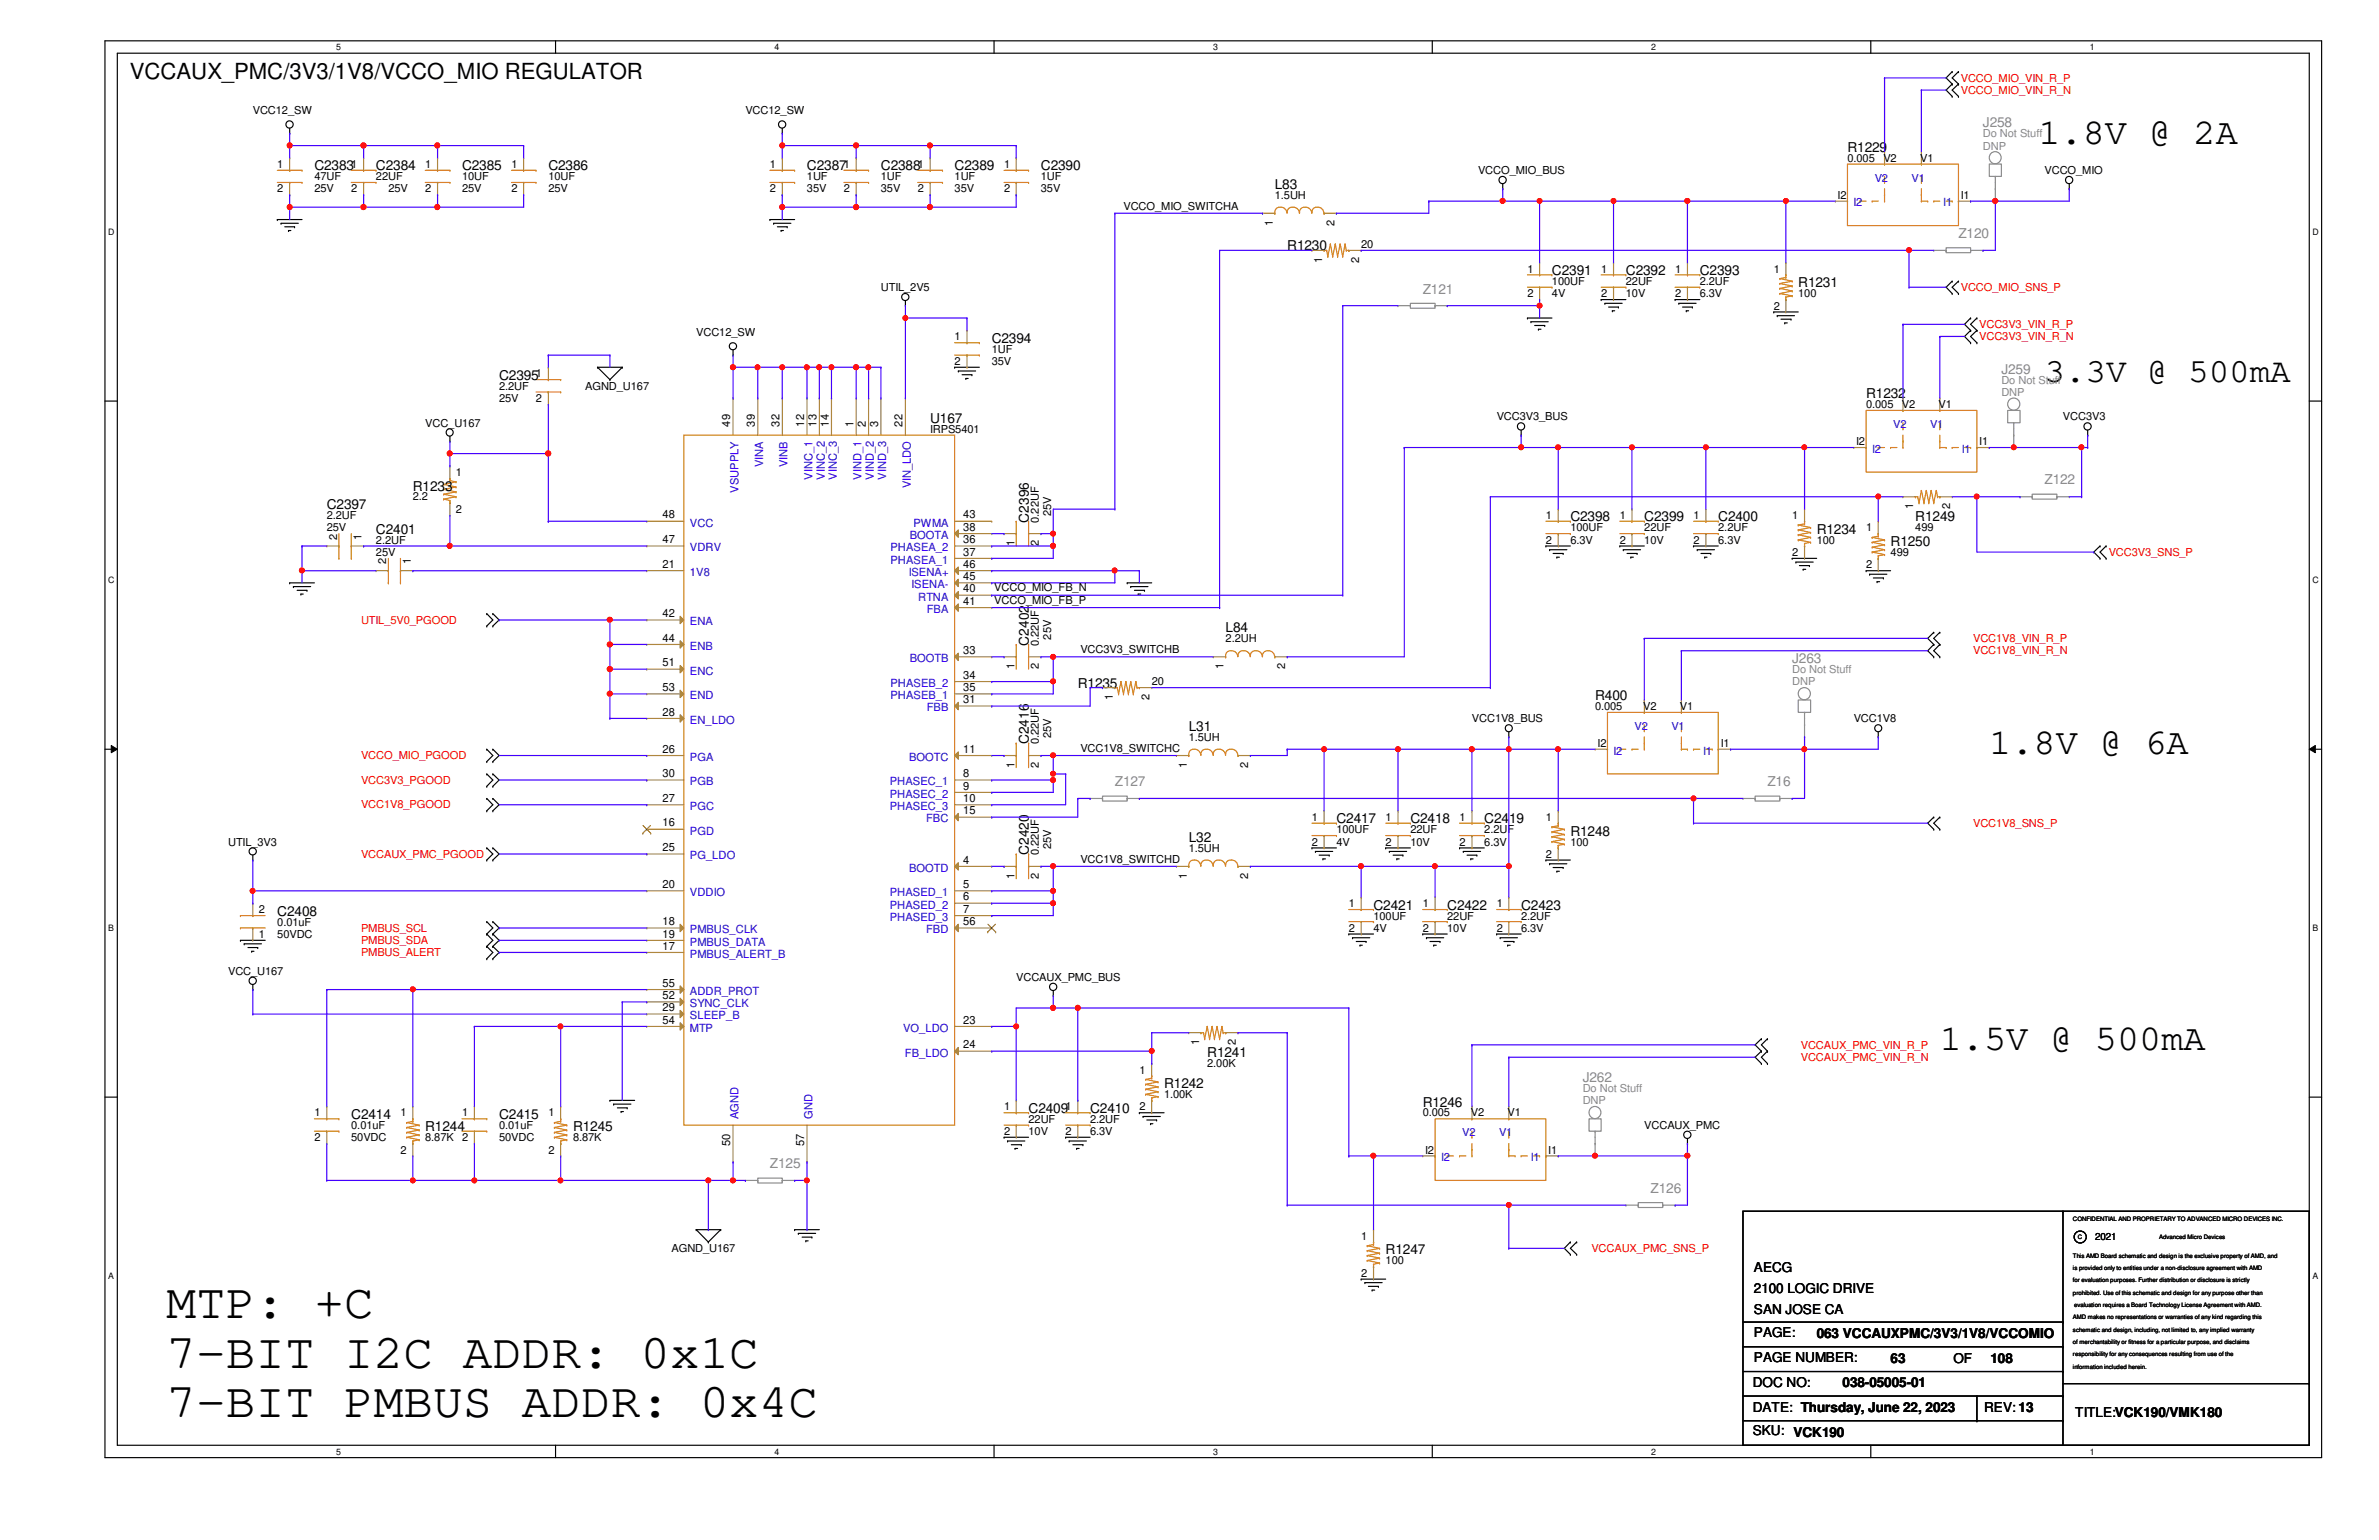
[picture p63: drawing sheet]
<svg xmlns="http://www.w3.org/2000/svg" width="432mm" height="279mm" viewBox="0 0 432 279" stroke-linecap="round" stroke-linejoin="round" font-family="sans-serif">
<defs><g id="words">
<g font-size="8.9">
<text x="30.2" y="239.2">MTP: +C</text>
<text x="30.2" y="248.1">7-BIT I2C ADDR: 0x1C</text>
<text x="30.2" y="257">7-BIT PMBUS ADDR: 0x4C</text>
</g>
<g font-size="6.7">
<text x="370" y="26.2">1.8V @ 2A</text>
<text x="361.1" y="136.8">1.8V @ 6A</text>
<text x="352.1" y="190.5">1.5V @ 500mA</text>
</g>
<text font-size="6.2" x="371.1" y="69.3">3.3V @ 500mA</text>
<text font-size="4" x="23.5" y="14.4">VCCAUX_PMC/3V3/1V8/VCCO_MIO REGULATOR</text>
<g font-size="2.5" fill="#878787">
<text x="359.9" y="23.1">J258</text>
<text x="355.5" y="43.2">Z120</text>
<text x="258.2" y="53.3">Z121</text>
<text x="363.3" y="67.8">J259</text>
<text x="371.1" y="87.9">Z122</text>
<text x="325.3" y="120.3">J263</text>
<text x="202.4" y="142.7">Z127</text>
<text x="320.8" y="142.7">Z16</text>
<text x="287.3" y="196.3">J262</text>
<text x="139.7" y="212">Z125</text>
<text x="299.6" y="216.4">Z126</text>
</g>
<g font-size="2.5">
<text x="335.3" y="27.6">R1229</text>
<text x="57.1" y="30.9">C2383</text>
<text x="68.2" y="30.9">C2384</text>
<text x="83.9" y="30.9">C2385</text>
<text x="99.5" y="30.9">C2386</text>
<text x="146.5" y="30.9">C2387</text>
<text x="159.9" y="30.9">C2388</text>
<text x="173.3" y="30.9">C2389</text>
<text x="188.9" y="30.9">C2390</text>
<text x="231.4" y="34.2">L83</text>
<text x="233.6" y="45.4">R1230</text>
<text x="281.7" y="49.9">C2391</text>
<text x="295.1" y="49.9">C2392</text>
<text x="308.5" y="49.9">C2393</text>
<text x="326.4" y="52.1">R1231</text>
<text x="180" y="62.2">C2394</text>
<text x="90.6" y="68.9">C2395</text>
<text x="168.8" y="76.7">U167</text>
<text x="338.7" y="72.3">R1232</text>
<text x="74.9" y="89">R1233</text>
<text x="59.3" y="92.4">C2397</text>
<text x="186.7" y="94.8" transform="rotate(-90 186.7 94.8)">C2396</text>
<text x="285" y="94.6">C2398</text>
<text x="298.4" y="94.6">C2399</text>
<text x="311.9" y="94.6">C2400</text>
<text x="347.6" y="94.6">R1249</text>
<text x="68.2" y="96.8">C2401</text>
<text x="329.7" y="96.8">R1234</text>
<text x="343.2" y="99.1">R1250</text>
<text x="186.7" y="117.2" transform="rotate(-90 186.7 117.2)">C2402</text>
<text x="222.5" y="114.7">L84</text>
<text x="195.6" y="124.8">R1235</text>
<text x="289.5" y="127">R400</text>
<text x="186.7" y="135" transform="rotate(-90 186.7 135)">C2416</text>
<text x="215.8" y="132.6">L31</text>
<text x="242.6" y="149.4">C2417</text>
<text x="256" y="149.4">C2418</text>
<text x="269.4" y="149.4">C2419</text>
<text x="186.7" y="155.2" transform="rotate(-90 186.7 155.2)">C2420</text>
<text x="215.8" y="152.7">L32</text>
<text x="285" y="151.6">R1248</text>
<text x="50.3" y="166.1">C2408</text>
<text x="249.3" y="165">C2421</text>
<text x="262.7" y="165">C2422</text>
<text x="276.1" y="165">C2423</text>
<text x="219.1" y="191.8">R1241</text>
<text x="211.3" y="197.4">R1242</text>
<text x="63.8" y="203">C2414</text>
<text x="90.6" y="203">C2415</text>
<text x="186.7" y="201.9">C2409</text>
<text x="197.9" y="201.9">C2410</text>
<text x="258.2" y="200.8">R1246</text>
<text x="77.2" y="205.2">R1244</text>
<text x="104" y="205.2">R1245</text>
<text x="251.5" y="227.6">R1247</text>
<text x="318.3" y="230.7">AECG</text>
<text x="318.3" y="234.5">2100 LOGIC DRIVE</text>
<text x="318.3" y="238.3">SAN JOSE CA</text>
<text x="318.3" y="242.6">PAGE:</text>
<text x="329.7" y="242.8">063 VCCAUXPMC/3V3/1V8/VCCOMIO</text>
<text x="318.1" y="251.7">DOC NO:</text>
<text x="318.3" y="247.1">PAGE NUMBER:</text>
<text x="334.4" y="251.7">038-05005-01</text>
<text x="343.2" y="247.3">63</text>
<text x="354.5" y="247.3">OF</text>
<text x="361.3" y="247.3">108</text>
<text x="318.1" y="256.2">DATE: Thursday, June 22, 2023</text>
<text x="360.1" y="256.2">REV: 13</text>
<text x="376.7" y="257.1">TITLE:VCK190/VMK180</text>
<text x="318.1" y="260.4">SKU: VCK190</text>
</g>
<g font-size="2" fill="#f00">
<text x="355.9" y="14.8">VCCO_MIO_VIN_R_P</text>
<text x="355.9" y="17.1">VCCO_MIO_VIN_R_N</text>
<text x="355.9" y="52.8">VCCO_MIO_SNS_P</text>
<text x="359.2" y="59.5">VCC3V3_VIN_R_P</text>
<text x="359.2" y="61.8">VCC3V3_VIN_R_N</text>
<text x="382.7" y="100.9">VCC3V3_SNS_P</text>
<text x="65.5" y="113.2">UTIL_5V0_PGOOD</text>
<text x="358.1" y="116.5">VCC1V8_VIN_R_P</text>
<text x="358.1" y="118.7">VCC1V8_VIN_R_N</text>
<text x="65.5" y="137.8">VCCO_MIO_PGOOD</text>
<text x="65.5" y="142.2">VCC3V3_PGOOD</text>
<text x="65.5" y="146.7">VCC1V8_PGOOD</text>
<text x="65.5" y="155.7">VCCAUX_PMC_PGOOD</text>
<text x="358.1" y="150.1">VCC1V8_SNS_P</text>
<text x="65.5" y="169">PMBUS_SCL</text>
<text x="65.5" y="171.3">PMBUS_SDA</text>
<text x="65.5" y="173.5">PMBUS_ALERT</text>
<text x="326.9" y="190.3">VCCAUX_PMC_VIN_R_P</text>
<text x="326.9" y="192.5">VCCAUX_PMC_VIN_R_N</text>
<text x="288.8" y="227.2">VCCAUX_PMC_SNS_P</text>
</g>
<g font-size="2">
<text x="45.9" y="20.6">VCC12_SW</text>
<text x="135.3" y="20.6">VCC12_SW</text>
<text x="335.3" y="29.3">0.005</text>
<text x="341.8" y="29.3">V2</text>
<text x="348.5" y="29.3">V1</text>
<text x="50.3" y="30.5">1</text>
<text x="50.3" y="34.9">2</text>
<text x="57.1" y="32.7">47UF</text>
<text x="57.1" y="34.9">25V</text>
<text x="63.8" y="30.5">1</text>
<text x="63.8" y="34.9">2</text>
<text x="68.2" y="32.7">22UF</text>
<text x="70.5" y="34.9">25V</text>
<text x="77.2" y="30.5">1</text>
<text x="77.2" y="34.9">2</text>
<text x="83.9" y="32.7">10UF</text>
<text x="83.9" y="34.9">25V</text>
<text x="92.8" y="30.5">1</text>
<text x="92.8" y="34.9">2</text>
<text x="99.5" y="32.7">10UF</text>
<text x="99.5" y="34.9">25V</text>
<text x="139.7" y="30.5">1</text>
<text x="139.7" y="34.9">2</text>
<text x="146.5" y="32.7">1UF</text>
<text x="146.5" y="34.9">35V</text>
<text x="153.2" y="30.5">1</text>
<text x="153.2" y="34.9">2</text>
<text x="159.9" y="32.7">1UF</text>
<text x="159.9" y="34.9">35V</text>
<text x="166.6" y="30.5">1</text>
<text x="166.6" y="34.9">2</text>
<text x="173.3" y="32.7">1UF</text>
<text x="173.3" y="34.9">35V</text>
<text x="182.2" y="30.5">1</text>
<text x="182.2" y="34.9">2</text>
<text x="188.9" y="32.7">1UF</text>
<text x="188.9" y="34.9">35V</text>
<text x="268.3" y="31.6">VCCO_MIO_BUS</text>
<text x="371.1" y="31.6">VCCO_MIO</text>
<text x="203.9" y="38">VCCO_MIO_SWITCHA</text>
<text x="231" y="40.9" transform="rotate(-90 231 40.9)">1</text>
<text x="231.4" y="36.1">1.5UH</text>
<text x="242.2" y="40.9" transform="rotate(-90 242.2 40.9)">2</text>
<text x="333.5" y="36.1">I2</text>
<text x="355.9" y="36.1">I1</text>
<text x="240" y="47.7" transform="rotate(-90 240 47.7)">1</text>
<text x="246.7" y="47.7" transform="rotate(-90 246.7 47.7)">2</text>
<text x="247.1" y="45">20</text>
<text x="159.9" y="52.8">UTIL_2V5</text>
<text x="277.2" y="49.5">1</text>
<text x="277.2" y="53.9">2</text>
<text x="281.7" y="51.7">100UF</text>
<text x="281.7" y="53.9">4V</text>
<text x="290.6" y="49.5">1</text>
<text x="290.6" y="53.9">2</text>
<text x="295.1" y="51.7">22UF</text>
<text x="295.1" y="53.9">10V</text>
<text x="304" y="49.5">1</text>
<text x="304" y="53.9">2</text>
<text x="308.5" y="51.7">2.2UF</text>
<text x="308.5" y="53.9">6.3V</text>
<text x="321.9" y="49.5">1</text>
<text x="326.4" y="53.9">100</text>
<text x="321.9" y="56.2">2</text>
<text x="126.4" y="60.9">VCC12_SW</text>
<text x="173.3" y="61.8">1</text>
<text x="180" y="64">1UF</text>
<text x="90.6" y="70.7">2.2UF</text>
<text x="97.3" y="68.5">1</text>
<text x="106.2" y="70.7">AGND_U167</text>
<text x="173.3" y="66.3">2</text>
<text x="180" y="66.3">35V</text>
<text x="77.2" y="77.4">VCC_U167</text>
<text x="90.6" y="72.9">25V</text>
<text x="97.3" y="72.9">2</text>
<text x="132.5" y="77.4" transform="rotate(-90 132.5 77.4)">49</text>
<text x="137" y="77.4" transform="rotate(-90 137 77.4)">39</text>
<text x="141.5" y="77.4" transform="rotate(-90 141.5 77.4)">32</text>
<text x="146" y="77.4" transform="rotate(-90 146 77.4)">12</text>
<text x="148.2" y="77.4" transform="rotate(-90 148.2 77.4)">13</text>
<text x="150.4" y="77.4" transform="rotate(-90 150.4 77.4)">14</text>
<text x="154.9" y="77.4" transform="rotate(-90 154.9 77.4)">1</text>
<text x="157.1" y="77.4" transform="rotate(-90 157.1 77.4)">2</text>
<text x="159.4" y="77.4" transform="rotate(-90 159.4 77.4)">3</text>
<text x="163.8" y="77.4" transform="rotate(-90 163.8 77.4)">22</text>
<text x="271.7" y="76.3">VCC3V3_BUS</text>
<text x="338.7" y="74">0.005</text>
<text x="345.2" y="74">V2</text>
<text x="351.9" y="74">V1</text>
<text x="374.4" y="76.3">VCC3V3</text>
<text x="168.8" y="78.5">IRPS5401</text>
<text x="336.9" y="80.8">I2</text>
<text x="359.2" y="80.8">I1</text>
<text x="82.8" y="86.4">1</text>
<text x="59.3" y="94.2">2.2UF</text>
<text x="74.9" y="90.8">2.2</text>
<text x="82.8" y="93">2</text>
<text x="120.3" y="94.1">48</text>
<text x="174.8" y="94.1">43</text>
<text x="188.6" y="94.8" transform="rotate(-90 188.6 94.8)">0.22UF</text>
<text x="190.8" y="93.7" transform="rotate(-90 190.8 93.7)">25V</text>
<text x="280.6" y="94.2">1</text>
<text x="294" y="94.2">1</text>
<text x="307.4" y="94.2">1</text>
<text x="325.3" y="94.2">1</text>
<text x="347.3" y="92.4" transform="rotate(-90 347.3 92.4)">1</text>
<text x="353.9" y="92.4" transform="rotate(-90 353.9 92.4)">2</text>
<text x="59.3" y="96.4">25V</text>
<text x="61.2" y="98" transform="rotate(-90 61.2 98)">2</text>
<text x="65.6" y="98" transform="rotate(-90 65.6 98)">1</text>
<text x="68.2" y="98.6">2.2UF</text>
<text x="68.2" y="100.9">25V</text>
<text x="120.3" y="98.6">47</text>
<text x="174.8" y="98.6">36</text>
<text x="174.8" y="100.8">37</text>
<text x="174.8" y="96.3">38</text>
<text x="184.1" y="99.1" transform="rotate(-90 184.1 99.1)">1</text>
<text x="188.6" y="99.1" transform="rotate(-90 188.6 99.1)">2</text>
<text x="280.6" y="98.6">2</text>
<text x="285" y="96.4">100UF</text>
<text x="285" y="98.6">6.3V</text>
<text x="294" y="98.6">2</text>
<text x="298.4" y="96.4">22UF</text>
<text x="298.4" y="98.6">10V</text>
<text x="307.4" y="98.6">2</text>
<text x="311.9" y="96.4">2.2UF</text>
<text x="311.9" y="98.6">6.3V</text>
<text x="325.3" y="100.9">2</text>
<text x="329.7" y="98.6">100</text>
<text x="338.7" y="96.4">1</text>
<text x="343.2" y="100.9">499</text>
<text x="347.6" y="96.4">499</text>
<text x="70.1" y="102.4" transform="rotate(-90 70.1 102.4)">2</text>
<text x="74.5" y="102.4" transform="rotate(-90 74.5 102.4)">1</text>
<text x="120.3" y="103">21</text>
<text x="174.8" y="107.5">40</text>
<text x="174.8" y="103">46</text>
<text x="174.8" y="105.2">45</text>
<text x="180.5" y="107.3">VCCO_MIO_FB_N</text>
<text x="338.7" y="103.1">2</text>
<text x="120.3" y="112">42</text>
<text x="174.8" y="109.7">41</text>
<text x="180.5" y="109.6">VCCO_MIO_FB_P</text>
<text x="120.3" y="116.4">44</text>
<text x="174.8" y="118.7">33</text>
<text x="188.6" y="117.2" transform="rotate(-90 188.6 117.2)">0.22UF</text>
<text x="190.8" y="116" transform="rotate(-90 190.8 116)">25V</text>
<text x="196.1" y="118.5">VCC3V3_SWITCHB</text>
<text x="222.5" y="116.5">2.2UH</text>
<text x="120.3" y="125.4">53</text>
<text x="120.3" y="120.9">51</text>
<text x="174.8" y="123.1">34</text>
<text x="174.8" y="125.4">35</text>
<text x="184.1" y="121.4" transform="rotate(-90 184.1 121.4)">1</text>
<text x="188.6" y="121.4" transform="rotate(-90 188.6 121.4)">2</text>
<text x="209" y="124.3">20</text>
<text x="222.1" y="121.4" transform="rotate(-90 222.1 121.4)">1</text>
<text x="233.3" y="121.4" transform="rotate(-90 233.3 121.4)">2</text>
<text x="120.3" y="129.8">28</text>
<text x="174.8" y="127.6">31</text>
<text x="202" y="127" transform="rotate(-90 202 127)">1</text>
<text x="208.7" y="127" transform="rotate(-90 208.7 127)">2</text>
<text x="267.2" y="131.1">VCC1V8_BUS</text>
<text x="289.5" y="128.8">0.005</text>
<text x="298.2" y="128.8">V2</text>
<text x="304.9" y="128.8">V1</text>
<text x="336.5" y="131.1">VCC1V8</text>
<text x="120.3" y="136.6">26</text>
<text x="174.8" y="136.6">11</text>
<text x="188.6" y="135" transform="rotate(-90 188.6 135)">0.22UF</text>
<text x="190.8" y="133.9" transform="rotate(-90 190.8 133.9)">25V</text>
<text x="196.1" y="136.4">VCC1V8_SWITCHC</text>
<text x="215.8" y="134.4">1.5UH</text>
<text x="290" y="135.5">I2</text>
<text x="312.3" y="135.5">I1</text>
<text x="120.3" y="141">30</text>
<text x="174.8" y="141">8</text>
<text x="174.8" y="143.3">9</text>
<text x="184.1" y="139.3" transform="rotate(-90 184.1 139.3)">1</text>
<text x="188.6" y="139.3" transform="rotate(-90 188.6 139.3)">2</text>
<text x="215.4" y="139.3" transform="rotate(-90 215.4 139.3)">1</text>
<text x="226.6" y="139.3" transform="rotate(-90 226.6 139.3)">2</text>
<text x="120.3" y="149.9">16</text>
<text x="120.3" y="145.5">27</text>
<text x="174.8" y="145.5">10</text>
<text x="174.8" y="147.7">15</text>
<text x="238.1" y="148.9">1</text>
<text x="251.5" y="148.9">1</text>
<text x="264.9" y="148.9">1</text>
<text x="280.6" y="148.9">1</text>
<text x="41.4" y="153.4">UTIL_3V3</text>
<text x="120.3" y="154.4">25</text>
<text x="188.6" y="155.2" transform="rotate(-90 188.6 155.2)">0.22UF</text>
<text x="190.8" y="154.1" transform="rotate(-90 190.8 154.1)">25V</text>
<text x="215.8" y="154.5">1.5UH</text>
<text x="238.1" y="153.4">2</text>
<text x="242.6" y="151.2">100UF</text>
<text x="242.6" y="153.4">4V</text>
<text x="251.5" y="153.4">2</text>
<text x="256" y="151.2">22UF</text>
<text x="256" y="153.4">10V</text>
<text x="264.9" y="153.4">2</text>
<text x="269.4" y="151.2">2.2UF</text>
<text x="269.4" y="153.4">6.3V</text>
<text x="280.6" y="155.7">2</text>
<text x="285" y="153.4">100</text>
<text x="120.3" y="161.1">20</text>
<text x="174.8" y="156.7">4</text>
<text x="174.8" y="161.1">5</text>
<text x="184.1" y="159.4" transform="rotate(-90 184.1 159.4)">1</text>
<text x="188.6" y="159.4" transform="rotate(-90 188.6 159.4)">2</text>
<text x="196.1" y="156.5">VCC1V8_SWITCHD</text>
<text x="215.4" y="159.4" transform="rotate(-90 215.4 159.4)">1</text>
<text x="226.6" y="159.4" transform="rotate(-90 226.6 159.4)">2</text>
<text x="47" y="165.7">2</text>
<text x="50.3" y="167.9">0.01uF</text>
<text x="120.3" y="167.9">18</text>
<text x="174.8" y="163.4">6</text>
<text x="174.8" y="167.9">56</text>
<text x="174.8" y="165.6">7</text>
<text x="244.8" y="164.6">1</text>
<text x="249.3" y="166.8">100UF</text>
<text x="258.2" y="164.6">1</text>
<text x="262.7" y="166.8">22UF</text>
<text x="271.7" y="164.6">1</text>
<text x="276.1" y="166.8">2.2UF</text>
<text x="47" y="170.2">1</text>
<text x="50.3" y="170.2">50VDC</text>
<text x="120.3" y="172.3">17</text>
<text x="120.3" y="170.1">19</text>
<text x="244.8" y="169">2</text>
<text x="249.3" y="169">4V</text>
<text x="258.2" y="169">2</text>
<text x="262.7" y="169">10V</text>
<text x="271.7" y="169">2</text>
<text x="276.1" y="169">6.3V</text>
<text x="41.4" y="176.9">VCC_U167</text>
<text x="120.3" y="179">55</text>
<text x="184.4" y="178">VCCAUX_PMC_BUS</text>
<text x="120.3" y="181.3">52</text>
<text x="120.3" y="183.5">29</text>
<text x="120.3" y="185.7">54</text>
<text x="174.8" y="185.7">23</text>
<text x="174.8" y="190.2">24</text>
<text x="217.6" y="189.6" transform="rotate(-90 217.6 189.6)">1</text>
<text x="224.3" y="189.6" transform="rotate(-90 224.3 189.6)">2</text>
<text x="206.8" y="194.8">1</text>
<text x="219.1" y="193.6">2.00K</text>
<text x="57.1" y="202.6">1</text>
<text x="72.7" y="202.6">1</text>
<text x="83.9" y="202.6">1</text>
<text x="99.5" y="202.6">1</text>
<text x="182.2" y="201.5">1</text>
<text x="186.7" y="203.7">22UF</text>
<text x="193.4" y="201.5">1</text>
<text x="197.9" y="203.7">2.2UF</text>
<text x="206.8" y="201.5">2</text>
<text x="211.3" y="199.2">1.00K</text>
<text x="258.2" y="202.6">0.005</text>
<text x="267" y="202.6">V2</text>
<text x="273.6" y="202.6">V1</text>
<text x="57.1" y="207.1">2</text>
<text x="63.8" y="204.8">0.01uF</text>
<text x="63.8" y="207.1">50VDC</text>
<text x="72.7" y="209.3">2</text>
<text x="77.2" y="207.1">8.87K</text>
<text x="83.9" y="207.1">2</text>
<text x="90.6" y="204.8">0.01uF</text>
<text x="90.6" y="207.1">50VDC</text>
<text x="99.5" y="209.3">2</text>
<text x="104" y="207.1">8.87K</text>
<text x="132.5" y="207.9" transform="rotate(-90 132.5 207.9)">50</text>
<text x="146" y="207.9" transform="rotate(-90 146 207.9)">57</text>
<text x="182.2" y="206">2</text>
<text x="186.7" y="206">10V</text>
<text x="193.4" y="206">2</text>
<text x="197.9" y="206">6.3V</text>
<text x="258.7" y="209.3">I2</text>
<text x="281" y="209.3">I1</text>
<text x="298.4" y="204.8">VCCAUX_PMC</text>
<text x="121.9" y="227.2">AGND_U167</text>
<text x="247.1" y="224.9">1</text>
<text x="247.1" y="231.6">2</text>
<text x="251.5" y="229.4">100</text>
</g>
<g font-size="2" fill="#878787">
<text x="359.9" y="24.9">Do Not Stuff</text>
<text x="359.9" y="27.1">DNP</text>
<text x="363.3" y="69.6">Do Not Stuff</text>
<text x="363.3" y="71.8">DNP</text>
<text x="325.3" y="122.1">Do Not Stuff</text>
<text x="325.3" y="124.3">DNP</text>
<text x="287.3" y="198.1">Do Not Stuff</text>
<text x="287.3" y="200.4">DNP</text>
</g>
<g font-size="2" fill="#00c">
<text x="340.3" y="32.9">V2</text>
<text x="347" y="32.9">V1</text>
<text x="336.4" y="37.5">I2</text>
<text x="352.7" y="37.5">I1</text>
<text x="343.6" y="77.6">V2</text>
<text x="350.3" y="77.6">V1</text>
<text x="339.8" y="82.2">I2</text>
<text x="356.1" y="82.2">I1</text>
<text x="134" y="89.4" transform="rotate(-90 134 89.4)">VSUPPLY</text>
<text x="138.5" y="84.8" transform="rotate(-90 138.5 84.8)">VINA</text>
<text x="143" y="84.8" transform="rotate(-90 143 84.8)">VINB</text>
<text x="147.4" y="87" transform="rotate(-90 147.4 87)">VINC_1</text>
<text x="149.7" y="87" transform="rotate(-90 149.7 87)">VINC_2</text>
<text x="151.9" y="87" transform="rotate(-90 151.9 87)">VINC_3</text>
<text x="156.4" y="87" transform="rotate(-90 156.4 87)">VIND_1</text>
<text x="158.6" y="87" transform="rotate(-90 158.6 87)">VIND_2</text>
<text x="160.9" y="87" transform="rotate(-90 160.9 87)">VIND_3</text>
<text x="165.3" y="88.6" transform="rotate(-90 165.3 88.6)">VIN_LDO</text>
<text x="125.2" y="95.5">VCC</text>
<text x="165.8" y="95.5">PWMA</text>
<text x="125.2" y="100">VDRV</text>
<text x="161.6" y="100">PHASEA_2</text>
<text x="165.1" y="97.8">BOOTA</text>
<text x="125.2" y="104.5">1V8</text>
<text x="161.6" y="102.3">PHASEA_1</text>
<text x="164.9" y="104.5">ISENA+</text>
<text x="165.4" y="106.7">ISENA-</text>
<text x="125.2" y="113.5">ENA</text>
<text x="166.7" y="109">RTNA</text>
<text x="168.2" y="111.2">FBA</text>
<text x="125.2" y="117.9">ENB</text>
<text x="125.2" y="122.4">ENC</text>
<text x="161.6" y="124.6">PHASEB_2</text>
<text x="165.1" y="120.1">BOOTB</text>
<text x="125.2" y="126.9">END</text>
<text x="125.2" y="131.3">EN_LDO</text>
<text x="161.6" y="126.9">PHASEB_1</text>
<text x="168.2" y="129.1">FBB</text>
<text x="292.9" y="136.9">I2</text>
<text x="296.7" y="132.4">V2</text>
<text x="303.4" y="132.4">V1</text>
<text x="309.1" y="136.9">I1</text>
<text x="125.2" y="142.5">PGB</text>
<text x="125.2" y="138">PGA</text>
<text x="161.5" y="142.5">PHASEC_1</text>
<text x="165" y="138">BOOTC</text>
<text x="125.2" y="147">PGC</text>
<text x="161.5" y="147">PHASEC_3</text>
<text x="161.5" y="144.7">PHASEC_2</text>
<text x="168.1" y="149.2">FBC</text>
<text x="125.2" y="151.4">PGD</text>
<text x="125.2" y="155.9">PG_LDO</text>
<text x="165" y="158.2">BOOTD</text>
<text x="125.2" y="162.6">VDDIO</text>
<text x="161.5" y="162.6">PHASED_1</text>
<text x="161.5" y="164.8">PHASED_2</text>
<text x="161.5" y="167.1">PHASED_3</text>
<text x="125.2" y="173.8">PMBUS_ALERT_B</text>
<text x="125.2" y="171.6">PMBUS_DATA</text>
<text x="125.2" y="169.3">PMBUS_CLK</text>
<text x="168.1" y="169.3">FBD</text>
<text x="125.2" y="182.8">SYNC_CLK</text>
<text x="125.2" y="185">SLEEP_B</text>
<text x="125.2" y="180.5">ADDR_PROT</text>
<text x="125.2" y="187.2">MTP</text>
<text x="163.9" y="187.2">VO_LDO</text>
<text x="164.3" y="191.7">FB_LDO</text>
<text x="134" y="203" transform="rotate(-90 134 203)">AGND</text>
<text x="147.4" y="203" transform="rotate(-90 147.4 203)">GND</text>
<text x="265.4" y="206.2">V2</text>
<text x="272.1" y="206.2">V1</text>
<text x="261.6" y="210.7">I2</text>
<text x="277.8" y="210.7">I1</text>
</g>
<text font-size="1.8" x="380.3" y="225">2021</text>
<g font-size="1.6">
<text x="61" y="9.1">5</text>
<text x="140.6" y="9.1">4</text>
<text x="220.2" y="9.1">3</text>
<text x="299.7" y="9.1">2</text>
<text x="379.3" y="9.1">1</text>
<text x="19.6" y="42.6">D</text>
<text x="419.7" y="42.6">D</text>
<text x="19.6" y="105.7">C</text>
<text x="419.7" y="105.7">C</text>
<text x="19.6" y="168.9">B</text>
<text x="419.7" y="168.9">B</text>
<text x="19.6" y="232">A</text>
<text x="419.7" y="232">A</text>
<text x="61" y="263.9">5</text>
<text x="140.6" y="263.9">4</text>
<text x="220.2" y="263.9">3</text>
<text x="299.7" y="263.9">2</text>
<text x="379.3" y="263.9">1</text>
</g>
<g font-size="1.1">
<text x="376.3" y="221.5">CONFIDENTIAL AND PROPRIETARY TO ADVANCED MICRO DEVICES INC.</text>
<text x="377.1" y="224.8">C</text>
<text x="391.9" y="224.8">Advanced Micro Devices</text>
<text x="376.3" y="232.7">for evaluation purposes. Further distribution or disclosure is strictly</text>
<text x="376.3" y="230.4">is provided only to entities under a non-disclosure agreement with AMD</text>
<text x="376.3" y="228.2">This AMD Board schematic and design is the exclusive property of AMD, and</text>
<text x="376.3" y="234.9">prohibited. Use of this schematic and design for any purpose other than</text>
<text x="376.3" y="239.4">AMD makes no representations or warranties of any kind regarding this</text>
<text x="376.5" y="237.2">evaluation requires a Board Technology License Agreement with AMD.</text>
<text x="376.3" y="241.6">schematic and design, including, not limited to, any implied warranty</text>
<text x="376.3" y="243.8">of merchantability or fitness for a particular purpose, and disclaims</text>
<text x="376.3" y="246.1">responsibility for any consequences resulting from use of the</text>
<text x="376.3" y="248.3">information included herein.</text>
</g>
</g></defs>
<path d="M19.1 7.4h402.3v257.1h-402.3zM21.3 9.7h397.8v252.5h-397.8z" fill="none" stroke="#000" stroke-width=".21"/>
<g fill="#fff">
<path d="M61 7.7h.9v1.7h-.9z"/>
<path d="M61 262.5h.9v1.7h-.9z"/>
</g>
<path d="M100.8 7.4v2.3M100.8 262.2v2.3" fill="none" stroke="#000" stroke-width=".21"/>
<g fill="#fff">
<path d="M140.6 7.7h.9v1.7h-.9z"/>
<path d="M140.6 262.5h.9v1.7h-.9z"/>
</g>
<path d="M180.4 7.4v2.3M180.4 262.2v2.3" fill="none" stroke="#000" stroke-width=".21"/>
<g fill="#fff">
<path d="M220.2 7.7h.9v1.7h-.9z"/>
<path d="M220.2 262.5h.9v1.7h-.9z"/>
</g>
<path d="M260 7.4v2.3M260 262.2v2.3" fill="none" stroke="#000" stroke-width=".21"/>
<g fill="#fff">
<path d="M299.7 7.7h.9v1.7h-.9z"/>
<path d="M299.7 262.5h.9v1.7h-.9z"/>
</g>
<path d="M339.6 7.4v2.3M339.6 262.2v2.3" fill="none" stroke="#000" stroke-width=".21"/>
<g fill="#fff">
<path d="M379.3 7.7h.9v1.7h-.9z"/>
<path d="M379.3 262.5h.9v1.7h-.9z"/>
<path d="M19.6 41.2h1.2v1.8h-1.2z"/>
<path d="M419.7 41.2h1.2v1.8h-1.2z"/>
<path d="M19.6 104.3h1.2v1.8h-1.2z"/>
<path d="M419.7 104.3h1.2v1.8h-1.2z"/>
</g>
<path d="M19.1 72.8h2.2M419.1 72.8h2.3" fill="none" stroke="#000" stroke-width=".21"/>
<g fill="#fff">
<path d="M19.6 167.5h1.1v1.7h-1.1z"/>
<path d="M419.7 167.5h1.1v1.7h-1.1z"/>
</g>
<path d="M19.1 135.9h2.2M419.1 135.9h2.3" fill="none" stroke="#000" stroke-width=".21"/>
<path d="M20.2 135.3l1.1 .6-1.1 .7zM419.1 135.9l1.1-.6v1.3z" fill="#000"/>
<path d="M20.2 135.3l1.1 .6-1.1 .7zM419.1 135.9l1.1-.6v1.3z" fill="none" stroke="#000" stroke-width=".18"/>
<g fill="#fff">
<path d="M19.6 230.6h1.1v1.8h-1.1z"/>
<path d="M419.7 230.6h1.1v1.8h-1.1z"/>
</g>
<g fill="none" stroke="#000" stroke-width=".21">
<path d="M354.3 13h.1M354.3 15.2h.1M354.3 17.5h.1M354.3 13l-1.1 1.1 1.1 1.1M354.3 15.2l-1.1 1.1 1.1 1.2M355.5 15.2h.1M355.5 13h.1M355.5 17.5h.1M355.5 13l-1.2 1.1 1.2 1.1M355.5 15.2l-1.2 1.1 1.2 1.2M50.3 39.8h.1M50.3 39.8h4.5"/>
<path d="M52.6 24.2h.1M52.6 23.3v.9M139.7 39.8h.1M139.7 39.8h4.5M142 24.2h.1M142 23.3v.9M272.8 34.2h.1M272.8 33.4v.8M375.6 34.2h.1M375.6 33.4v.8M51 40.5h.1M51 40.5h3.1"/>
<path d="M51.7 41.1h1.8M52.4 41.8h.1M52.4 41.8h.4M53.5 41.1h.1M140.4 40.5h.1M140.4 40.5h3.2M141.1 41.1h1.8M141.8 41.8h.1M141.8 41.8h.4M142.9 41.1h.1M164.3 55.5h.1M164.3 54.6v.9"/>
<path d="M277.2 57.7h.1M277.2 57.7h4.5M277.9 58.4h.1M277.9 58.4h3.1M278.6 59.1h1.8M279.2 59.7h.1M279.2 59.7h.5M280.4 59.1h.1M290.6 54.4h.1M290.6 54.4h4.5M291.3 55h.1M291.3 55h3.1"/>
<path d="M292 55.7h1.8M292.7 56.4h.1M292.7 56.4h.4M293.8 55.7h.1M304 54.4h.1M304 54.4h4.5M304.7 55h.1M304.7 55h3.1M305.4 55.7h1.8M306.1 56.4h.1M306.1 56.4h.4M307.2 55.7h.1"/>
<path d="M321.9 56.6h.1M321.9 56.6h4.5M322.6 57.3h.1M322.6 57.3h3.1M323.3 57.9h1.8M323.9 58.6h.1M323.9 58.6h.5M325.1 57.9h.1M354.3 51h.1M354.3 53.3h.1M354.3 51l-1.1 1.1 1.1 1.2M355.5 53.3h.1"/>
<path d="M355.5 51h.1M355.5 51l-1.2 1.1 1.2 1.2M357.7 57.7h.1M357.7 59.9h.1M357.7 57.7l-1.1 1.1 1.1 1.1M357.7 59.9l-1.1 1.1 1.1 1.2M358.8 59.9h.1M358.8 57.7h.1M358.8 57.7l-1.1 1.1 1.1 1.1M358.8 59.9l-1.1 1.1 1.1 1.2M81.7 79.2v.9M108.5 66.6h.1"/>
<path d="M108.5 66.6h4.4M108.5 66.6l2.2 2.3M110.7 68.9h.1M112.9 66.6h.1M112.9 66.6l-2.2 2.3M133.1 64.4h.1M133.1 63.5v.9M173.3 66.6h.1M173.3 66.6h4.5M173.9 67.3h.1M173.9 67.3h3.2M174.6 68h1.8"/>
<path d="M175.3 68.7h.1M175.3 68.7h.4M176.4 68h.1M276.1 79h.1M276.1 78.1v.9M357.7 62.2h.1M358.8 62.2h.1M378.9 79h.1M378.9 78.1v.9M81.7 80.1h.1M280.6 99.1h.1M280.6 99.1h4.4"/>
<path d="M281.3 99.7h.1M281.3 99.7h3.1M294 99.1h.1M294 99.1h4.5M294.6 99.7h.1M294.6 99.7h3.2M307.4 99.1h.1M307.4 99.1h4.5M308.1 99.7h.1M308.1 99.7h3.1M381.2 99.1h.1M381.2 99.1l-1.2 1.1 1.2 1.1"/>
<path d="M382.3 99.1h.1M382.3 99.1l-1.1 1.1 1.1 1.1M52.6 105.7h.1M52.6 105.7h4.5M53.3 106.4h.1M53.3 106.4h3.1M53.9 107.1h1.8M54.6 107.8h.1M54.6 107.8h.4M55.7 107.1h.1M88.3 113.6h.1M88.3 111.3h.1"/>
<path d="M88.3 111.3l1.2 1.2-1.2 1.1M89.5 111.3h.1M89.5 113.6h.1M89.5 111.3l1.1 1.2-1.1 1.1M204.6 105.7h.1M204.6 105.7h4.4M205.2 106.4h.1M205.2 106.4h3.2M205.9 107.1h1.8M206.6 107.8h.1M206.6 107.8h.5M207.7 107.1h.1"/>
<path d="M281.9 100.4h1.8M282.6 101.1h.1M282.6 101.1h.4M283.7 100.4h.1M295.3 100.4h1.8M296 101.1h.1M296 101.1h.5M297.1 100.4h.1M308.7 100.4h1.8M309.4 101.1h.1M309.4 101.1h.4M310.5 100.4h.1"/>
<path d="M325.3 101.3h.1M325.3 101.3h4.4M326 102h.1M326 102h3.1M326.6 102.6h1.8M327.3 103.3h.1M327.3 103.3h.4M328.4 102.6h.1M338.7 103.5h.1M338.7 103.5h4.5M339.3 104.2h.1M339.3 104.2h3.2"/>
<path d="M340 104.9h1.8M340.7 105.5h.1M340.7 105.5h.5M341.8 104.9h.1M351 114.7h.1M351 116.9h.1M351 119.2h.1M351 114.7l-1.1 1.1 1.1 1.1M351 116.9l-1.1 1.2 1.1 1.1M352.1 116.9h.1M352.1 114.7h.1M352.1 119.2h.1"/>
<path d="M352.1 114.7l-1.1 1.1 1.1 1.1M352.1 116.9l-1.1 1.2 1.1 1.1M381.2 101.3h.1M382.3 101.3h.1M88.3 138.2h.1M88.3 135.9h.1M88.3 135.9l1.2 1.2-1.2 1.1M89.5 135.9h.1M89.5 138.2h.1M89.5 135.9l1.1 1.2-1.1 1.1M273.9 133.7h.1M273.9 132.8v.9"/>
<path d="M340.9 133.7h.1M340.9 132.8v.9M45.9 156h.1M45.9 155.2v.8M88.3 142.7h.1M88.3 140.4h.1M88.3 147.1h.1M88.3 144.9h.1M88.3 156h.1M88.3 153.8h.1M88.3 140.4l1.2 1.1-1.2 1.2M88.3 144.9l1.2 1.1-1.2 1.1"/>
<path d="M88.3 153.8l1.2 1.1-1.2 1.1M89.5 140.4h.1M89.5 142.7h.1M89.5 144.9h.1M89.5 147.1h.1M89.5 153.8h.1M89.5 156h.1M89.5 140.4l1.1 1.1-1.1 1.2M89.5 144.9l1.1 1.1-1.1 1.1M89.5 153.8l1.1 1.1-1.1 1.1M238.1 153.8h.1M238.1 153.8h4.5"/>
<path d="M238.8 154.5h.1M238.8 154.5h3.1M239.4 155.2h1.9M240.1 155.8h.1M240.1 155.8h.5M241.3 155.2h.1M251.5 153.8h.1M251.5 153.8h4.5M252.2 154.5h.1M252.2 154.5h3.1M252.9 155.2h1.7M253.5 155.8h.1"/>
<path d="M253.5 155.8h.5M254.6 155.2h.1M264.9 153.8h.1M264.9 153.8h4.5M265.6 154.5h.1M265.6 154.5h3.1M266.3 155.2h1.8M267 155.8h.1M267 155.8h.4M268.1 155.2h.1M280.6 156h.1M280.6 156h4.4"/>
<path d="M281.3 156.7h.1M281.3 156.7h3.1M281.9 157.4h1.8M282.6 158.1h.1M282.6 158.1h.4M283.7 157.4h.1M351 148.3h.1M351 150.5h.1M351 148.3l-1.1 1.1 1.1 1.1M352.1 150.5h.1M352.1 148.3h.1M352.1 148.3l-1.1 1.1 1.1 1.1"/>
<path d="M43.6 170.6h.1M43.6 170.6h4.5M44.3 171.2h.1M44.3 171.2h3.2M45 171.9h1.8M45.7 172.6h.1M45.7 172.6h.4M45.9 179.5h.1M45.9 178.6v.9M46.8 171.9h.1M88.3 169.5h.1M88.3 167.2h.1"/>
<path d="M88.3 171.7h.1M88.3 173.9h.1M88.3 167.2l1.2 1.2-1.2 1.1M88.3 169.5l1.2 1.1-1.2 1.1M88.3 171.7l1.2 1.1-1.2 1.1M89.5 167.2h.1M89.5 169.5h.1M89.5 171.7h.1M89.5 173.9h.1M89.5 167.2l1.1 1.2-1.1 1.1M89.5 169.5l1.1 1.1-1.1 1.1M89.5 171.7l1.1 1.1-1.1 1.1"/>
<path d="M191.2 179.7v.9M244.8 169.5h.1M244.8 169.5h4.5M245.5 170.1h.1M245.5 170.1h3.1M246.2 170.8h1.7M246.8 171.5h.1M246.8 171.5h.5M247.9 170.8h.1M258.2 169.5h.1M258.2 169.5h4.5M258.9 170.1h.1"/>
<path d="M258.9 170.1h3.1M259.5 170.8h1.9M260.2 171.5h.1M260.2 171.5h.5M261.4 170.8h.1M271.7 169.5h.1M271.7 169.5h4.4M272.3 170.1h.1M272.3 170.1h3.1M273 170.8h1.8M273.6 171.5h.1M273.6 171.5h.5"/>
<path d="M274.8 170.8h.1M19.1 199.1h2.2M110.7 199.6h.1M110.7 199.6h4.5M191.2 180.6h.1M319.7 188.5h.1M319.7 190.7h.1M319.7 193h.1M319.7 188.5l-1.1 1.1 1.1 1.1M319.7 190.7l-1.1 1.1 1.1 1.2M320.8 190.7h.1M320.8 188.5h.1"/>
<path d="M320.8 193h.1M320.8 188.5l-1.1 1.1 1.1 1.1M320.8 190.7l-1.1 1.1 1.1 1.2M419.1 199.1h2.3M111.4 200.3h.1M111.4 200.3h3.1M112.1 201h1.7M112.7 201.7h.1M112.7 201.7h.5M113.8 201h.1M182.2 206.3h.1M182.2 206.3h4.5"/>
<path d="M182.9 207h.1M182.9 207h3.1M183.6 207.7h1.8M184.2 208.4h.1M184.2 208.4h.5M185.4 207.7h.1M193.4 206.3h.1M193.4 206.3h4.5M194.1 207h.1M194.1 207h3.1M194.7 207.7h1.9M195.4 208.4h.1"/>
<path d="M195.4 208.4h.5M196.6 207.7h.1M206.8 201.9h.1M206.8 201.9h4.5M207.5 202.6h.1M207.5 202.6h3.1M208.2 203.2h1.7M208.8 203.9h.1M208.8 203.9h.5M209.9 203.2h.1M306.3 207.5h.1M306.3 206.6v.9"/>
<path d="M316.4 219.8h102.7v42.4h-102.7zM374.4 219.8h.1M374.4 219.8v42.4M126.4 223.1h.1M126.4 223.1h4.4M126.4 223.1l2.2 2.2M128.6 225.3h.1M130.8 223.1h.1M130.8 223.1l-2.2 2.2M144.2 223.1h.1M144.2 223.1h4.5M144.9 223.8h.1"/>
<path d="M144.9 223.8h3.1M145.6 224.5h1.8M146.3 225.1h.1M146.3 225.1h.4M147.4 224.5h.1M247.1 232.1h.1M247.1 232.1h4.4M247.7 232.7h.1M247.7 232.7h3.2M248.4 233.4h1.8M249 234.1h.1M249 234.1h.5"/>
<path d="M250.2 233.4h.1M285 225.3h.1M285 227.6h.1M285 225.3l-1.1 1.2 1.1 1.1M286.2 227.6h.1M286.2 225.3h.1M286.2 225.3l-1.2 1.2 1.2 1.1M316.4 239.9h58M374.4 239.9h.1M316.4 244.3h58M316.4 248.8h58M316.4 253.3h58"/>
<path d="M316.4 257.8h58M358.8 257.8h.1M358.8 253.3v4.5M374.4 244.3h.1M374.4 248.8h.1M374.4 253.3h.1M374.4 257.8h.1M374.4 251h44.7M419.1 251h.1"/>
<circle cx="52.6" cy="22.6" r=".66"/>
<circle cx="142" cy="22.6" r=".66"/>
<circle cx="272.7" cy="32.7" r=".66"/>
<circle cx="375.6" cy="32.7" r=".66"/>
<circle cx="164.3" cy="53.9" r=".66"/>
<circle cx="81.6" cy="78.5" r=".65"/>
<circle cx="133" cy="62.8" r=".66"/>
<circle cx="276.1" cy="77.4" r=".66"/>
<circle cx="378.9" cy="77.4" r=".66"/>
<circle cx="273.9" cy="132.1" r=".64"/>
<circle cx="340.9" cy="132.1" r=".64"/>
<circle cx="45.9" cy="154.5" r=".66"/>
<circle cx="45.9" cy="177.9" r=".66"/>
<circle cx="191.1" cy="179" r=".66"/>
<circle cx="306.3" cy="205.9" r=".66"/>
<circle cx="377.6" cy="224.4" r="1.09"/>
</g>
<g fill="none" stroke="#878787" stroke-width=".21">
<path d="M361.1 29.8h2.2v2.2h-2.2zM362.2 34.2h.1M362.2 32h.1M362.2 36.5h.1M362.2 32v4.5M253.7 55.5h.1M253.7 55.5h2.3M256 55h4.5v.9h-4.5zM256 55.5h.1M260.5 55.5h.1M260.5 55.5h2.2M262.7 55.5h.1"/>
<path d="M197.9 144.9h.1M197.9 144.9h2.2M200.1 144.4h4.5v.9h-4.5zM200.1 144.9h.1M204.6 144.9h.1M204.6 144.9h2.2M206.8 144.9h.1M316.4 144.9h.1M316.4 144.9h2.2M318.6 144.4h4.4v.9h-4.4zM318.6 144.9h.1M323 144.9h.1"/>
<path d="M323 144.9h2.3M325.3 144.9h.1M288.4 203h2.2v2.2h-2.2zM289.5 207.5h.1M289.5 205.2h.1M289.5 209.7h.1M289.5 205.2v4.5"/>
<circle cx="362.1" cy="28.6" r="1.09"/>
<circle cx="289.5" cy="201.8" r="1.09"/>
</g>
<g fill="none" stroke="#cc8006" stroke-width=".21">
<path d="M50.3 33.1h4.5M50.3 30.9h4.5M52.6 33.1h.1M52.6 30.9h.1M54.8 33.1h.1M54.8 30.9h.1M153.2 33.1h4.4M153.2 30.9h4.4M155.4 33.1h.1M155.4 30.9h.1M157.6 33.1h.1M157.6 30.9h.1"/>
<path d="M166.6 33.1h4.5M166.6 30.9h4.5M168.8 33.1h.1M168.8 30.9h.1M171.1 33.1h.1M171.1 30.9h.1M182.2 33.1h4.5M182.2 30.9h4.5M184.4 33.1h.1M184.4 30.9h.1M186.7 33.1h.1M186.7 30.9h.1"/>
<path d="M335.3 29.8h20.2v11.1h-20.2zM335.3 36.5h.1M337.6 36.5h.1M337.6 36.5h1.1M339.8 36.5h.1M339.8 36.5h1.1M342.1 29.8h.1M342.1 33.1h.1M342.1 35.3h.1M342.1 36.5h.1M342.1 32v1.1M342.1 34.2v2.3"/>
<path d="M348.7 29.8h.1M348.7 36.5h.1M348.7 35.3h.1M348.7 33.1h.1M348.7 36.5h1.2M348.7 32v1.1M348.7 34.2v2.3M349.9 36.5h.1M351 36.5h.1M351 36.5h1.1M353.2 36.5h1.1M354.3 36.5h.1"/>
<path d="M355.5 36.5h.1M240.3 45.4h.1M240.3 45.4h.5M240.8 45.4h.1M240.8 45.4l.2 1.1M241 46.5h.1M241.5 44.3h.1M241.5 44.3l-.5 2.2M241.5 44.3l.4 2.2M241.9 46.5h.1M242.4 44.3h.1M242.4 44.3l.4 2.2"/>
<path d="M242.4 44.3l-.5 2.2M242.8 46.5h.1M243.2 44.3h.1M243.2 44.3l.5 2.2M243.2 44.3l-.4 2.2M243.7 46.5h.1M244.1 44.3h.1M244.1 44.3l.2 1.1M244.1 44.3l-.4 2.2M244.3 45.4h.1M244.3 45.4h.5M244.8 45.4h.1"/>
<path d="M323 53.3h.1M323 52.3h.1M323 51.4h.1M323 50.5h.1M323 50.5l2.3 .5M323 53.3l2.3 .4M323 52.3l2.3 .5M323 51.4l2.3 .5M324.1 49.9h.1M324.1 54.4h.1M324.1 53.9h.1M324.1 50.3h.1"/>
<path d="M324.1 49.9v.4M324.1 53.9v.5M324.1 50.3l-1.1 .2M325.3 51h.1M325.3 53.7h.1M325.3 52.8h.1M325.3 51.9h.1M325.3 53.7l-1.2 .2M325.3 52.8l-2.3 .5M325.3 51.9l-2.3 .4M325.3 51l-2.3 .4M124.1 79h49.2v125.1h-49.2z"/>
<path d="M80.5 87.9h.1M80.5 90.6h.1M80.5 89.7h.1M80.5 88.8h.1M80.5 90.6l1.2 .2M80.5 89.7l2.3 .4M80.5 88.8l2.3 .4M80.5 87.9l2.3 .4M81.7 86.8h.1M81.7 91.2h.1M81.7 90.8h.1M81.7 87.2h.1"/>
<path d="M81.7 86.8v.4M81.7 90.8v.4M81.7 87.2l1.1 .2M82.8 90.1h.1M82.8 89.2h.1M82.8 88.3h.1M82.8 87.4h.1M82.8 87.4l-2.3 .5M82.8 90.1l-2.3 .5M82.8 89.2l-2.3 .5M82.8 88.3l-2.3 .5M184.4 96.8h.1"/>
<path d="M184.4 94.6h.1M184.4 94.6v4.5M186.7 96.8h.1M186.7 94.6h.1M186.7 94.6v4.5M280.6 96.8h4.4M280.6 94.6h4.4M282.8 96.8h.1M282.8 94.6h.1M285 96.8h.1M285 94.6h.1M326.4 98h.1"/>
<path d="M326.4 97h.1M326.4 96.1h.1M326.4 95.2h.1M326.4 95.2l2.2 .5M326.4 98l2.2 .4M326.4 97l2.2 .5M326.4 96.1l2.2 .5M327.5 94.6h.1M327.5 99.1h.1M327.5 98.6h.1M327.5 95h.1M327.5 94.6v.4"/>
<path d="M327.5 98.6v.5M327.5 95l-1.1 .2M328.6 95.7h.1M328.6 98.4h.1M328.6 97.5h.1M328.6 96.6h.1M328.6 98.4l-1.1 .2M328.6 97.5l-2.2 .5M328.6 96.6l-2.2 .4M328.6 95.7l-2.2 .4M339.8 99.3h.1M339.8 98.4h.1"/>
<path d="M339.8 97.5h.1M339.8 97.5l2.3 .5M339.8 99.3l2.3 .4M339.8 98.4l2.3 .4M340.9 96.8h.1M340.9 97.3h.1M340.9 96.8v.5M340.9 97.3l-1.1 .2M342.1 98h.1M342.1 99.7h.1M342.1 98.8h.1M342.1 99.7l-2.3 .5"/>
<path d="M342.1 98.8l-2.3 .5M342.1 98l-2.3 .4M347.6 90.1h.1M347.6 90.1h.5M348.1 90.1h.1M348.1 90.1l.2 1.1M348.3 91.2h.1M348.7 89h.1M348.7 89l-.4 2.2M348.7 89l.5 2.2M349.2 91.2h.1M349.6 89h.1"/>
<path d="M349.6 89l.5 2.2M349.6 89l-.4 2.2M350.1 91.2h.1M350.5 89h.1M350.5 89l.5 2.2M350.5 89l-.4 2.2M351 91.2h.1M351.5 89h.1M351.5 89l.2 1.1M351.5 89l-.5 2.2M351.7 90.1h.1M351.7 90.1h.4"/>
<path d="M352.1 90.1h.1M184.4 119.2h.1M184.4 116.9h.1M184.4 116.9v4.5M186.7 119.2h.1M186.7 116.9h.1M186.7 116.9v4.5M222.5 119.2h.1M223.5 118.1a.9 .9 0 0 0-1 1M223.6 118.1a1.09 1.09 0 0 1 1.1 1.1M225.8 118.1a.9 .9 0 0 0-1.1 1M225.8 118.1a1.09 1.09 0 0 1 1.1 1.1"/>
<path d="M228 118.1a.9 .9 0 0 0-1.1 1M228 118.1a1.08 1.08 0 0 1 1.1 1.1M230.3 118.1a.92 .92 0 0 0-1.1 1M230.3 118.1a1.11 1.11 0 0 1 1.1 1.1M231.4 119.2h.1M339.8 100.2h.1M339.8 100.2l2.3 .4M340.9 101.3h.1M340.9 100.8h.1M340.9 100.8v.5M342.1 100.6h.1M342.1 100.6l-1.2 .2"/>
<path d="M184.4 137.1h.1M184.4 134.8h.1M184.4 134.8v4.5M186.7 137.1h.1M186.7 134.8h.1M186.7 134.8v4.5M215.8 157.2h.1M215.8 157.1a1.08 1.08 0 0 1 1.1-1.1 1.08 1.08 0 0 1 1 1.1M219.1 156a.93 .93 0 0 0-1.1 1.1M219.1 156a1.11 1.11 0 0 1 1.1 1.1M221.3 156.1a.88 .88 0 0 0-1.1 1M221.4 156a1.11 1.11 0 0 1 1 1.1"/>
<path d="M223.5 156a.92 .92 0 0 0-1 1.1M223.6 156a1.09 1.09 0 0 1 1.1 1.1M224.7 157.2h.1M238.1 151.6h4.5M238.1 149.4h4.5M240.3 151.6h.1M240.3 149.4h.1M242.6 151.6h.1M242.6 149.4h.1M43.6 166.1h.1M43.6 168.4h.1M43.6 166.1h4.5"/>
<path d="M43.6 168.4h4.5M45.9 166.1h.1M45.9 168.4h.1M207.9 198.5h.1M207.9 197.6h.1M207.9 196.7h.1M207.9 195.8h.1M207.9 195.8l2.3 .5M207.9 198.5l2.3 .5M207.9 197.6l2.3 .5M207.9 196.7l2.3 .5M209 195.2h.1"/>
<path d="M209 199.6h.1M209 199.2h.1M209 195.6h.1M209 195.2v.4M209 199.2v.4M209 195.6l-1.1 .2M210.2 196.3h.1M210.2 199h.1M210.2 198.1h.1M210.2 197.2h.1M210.2 199l-1.2 .2M210.2 198.1l-2.3 .4"/>
<path d="M210.2 197.2l-2.3 .4M210.2 196.3l-2.3 .4M57.1 205.2h4.4M57.1 203h4.4M59.3 205.2h.1M59.3 203h.1M61.5 205.2h.1M61.5 203h.1M73.8 206.3h.1M73.8 205.4h.1M73.8 204.6h.1M73.8 203.7h.1"/>
<path d="M73.8 203.7l2.3 .4M73.8 206.3l2.3 .5M73.8 205.4l2.3 .5M73.8 204.6l2.3 .4M74.9 203h.1M74.9 207.5h.1M74.9 207h.1M74.9 203.5h.1M74.9 203v.5M74.9 207v.5M74.9 203.5l-1.1 .2M76.1 204.1h.1"/>
<path d="M76.1 206.8h.1M76.1 205.9h.1M76.1 205h.1M76.1 206.8l-1.2 .2M76.1 205.9l-2.3 .4M76.1 205l-2.3 .4M76.1 204.1l-2.3 .5M182.2 204.1h4.5M182.2 201.9h4.5M184.4 204.1h.1M184.4 201.9h.1M186.7 204.1h.1"/>
<path d="M186.7 201.9h.1M193.4 204.1h4.5M193.4 201.9h4.5M195.6 204.1h.1M195.6 201.9h.1M197.9 204.1h.1M197.9 201.9h.1"/>
</g>
<g fill="none" stroke="#a84" stroke-width=".21">
<path d="M52.6 28.7h.1M52.6 35.3h.1M52.6 28.7v2.2M52.6 33.1v2.2M155.4 28.7h.1M155.4 35.3h.1M155.4 28.7v2.2M155.4 33.1v2.2M168.8 28.7h.1M168.8 35.3h.1M168.8 28.7v2.2M168.8 33.1v2.2"/>
<path d="M184.4 28.7h.1M184.4 35.3h.1M184.4 28.7v2.2M184.4 33.1v2.2M333.1 36.5h.1M333.1 36.5h2.2M342.1 27.5h.1M342.1 27.5v2.3M348.7 27.5h.1M348.7 27.5v2.3M355.5 36.5h2.2M357.7 36.5h.1"/>
<path d="M238.1 45.4h.1M238.1 45.4h2.2M244.8 45.4h2.3M247.1 45.4h.1M324.1 47.7h.1M324.1 56.6h.1M324.1 47.7v2.2M324.1 54.4v2.2M81.7 84.5h.1M81.7 93.5h.1M81.7 84.5v2.3M81.7 91.2v2.3"/>
<path d="M182.2 96.8h.1M182.2 96.8h2.2M186.7 96.8h2.2M188.9 96.8h.1M282.8 92.4h.1M282.8 99.1h.1M282.8 92.4v2.2M282.8 96.8v2.3M327.5 92.4h.1M327.5 92.4v2.2M327.5 99.1v2.2M340.9 94.6h.1"/>
<path d="M340.9 94.6v2.2M345.4 90.1h.1M345.4 90.1h2.2M352.1 90.1h2.2M354.3 90.1h.1M182.2 119.2h.1M182.2 119.2h2.2M186.7 119.2h2.2M188.9 119.2h.1M220.2 119.2h.1M220.2 119.2h2.3M231.4 119.2h2.2"/>
<path d="M233.6 119.2h.1M327.5 101.3h.1M340.9 103.5h.1M340.9 101.3v2.2M182.2 137.1h.1M182.2 137.1h2.2M186.7 137.1h2.2M188.9 137.1h.1M213.5 157.2h.1M213.5 157.2h2.3M224.7 157.2h2.2M226.9 157.2h.1"/>
<path d="M240.3 147.1h.1M240.3 153.8h.1M240.3 147.1v2.3M240.3 151.6v2.2M45.9 170.6h.1M45.9 163.9h.1M45.9 163.9v2.2M45.9 168.4v2.2M173.3 186.2h6.7M180 186.2h.1M184.4 199.6h.1M184.4 199.6v2.3"/>
<path d="M195.6 199.6h.1M195.6 199.6v2.3M209 193h.1M209 193v2.2M209 199.6v2.3M59.3 200.7h.1M59.3 207.5h.1M59.3 200.7v2.3M59.3 205.2v2.3M74.9 200.7h.1M74.9 209.7h.1M74.9 200.7v2.3"/>
<path d="M74.9 207.5v2.2M184.4 206.3h.1M184.4 204.1v2.2M195.6 206.3h.1M195.6 204.1v2.2M209 201.9h.1"/>
</g>
<path d="M173.9 109.6v1.3l-.6-.7z" fill="#a84"/>
<path d="M117.4 103.5h.1M117.4 103.5h6.7M173.3 110.2h6.7M173.9 109.6v1.3l-.6-.7zM180 110.2h.1M117.4 172.8h.1M117.4 161.6h.1M117.4 172.8h6.7M117.4 161.6h6.7M146.5 210.8h.1M146.5 204.1v6.7" fill="none" stroke="#a84" stroke-width=".21"/>
<path d="M173.9 107.3v1.4l-.6-.7z" fill="#a84"/>
<path d="M173.3 108h6.7M173.9 107.3v1.4l-.6-.7zM180 108h.1" fill="none" stroke="#a84" stroke-width=".21"/>
<path d="M123.4 181.1l.7 .7-.7 .7z" fill="#a84"/>
<path d="M117.4 181.8h.1M117.4 181.8h6.7M123.4 181.1l.7 .7-.7 .7z" fill="none" stroke="#a84" stroke-width=".21"/>
<path d="M173.9 127.4v1.4l-.6-.7z" fill="#a84"/>
<path d="M142 72.2h.1M142 72.2v6.8M173.3 128.1h6.7M173.9 127.4v1.4l-.6-.7zM180 128.1h.1" fill="none" stroke="#a84" stroke-width=".21"/>
<path d="M173.9 118.5v1.3l-.6-.6z" fill="#a84"/>
<path d="M173.3 99.1h6.7M180 99.1h.1M173.3 119.2h6.7M173.3 101.3h6.7M173.9 118.5v1.3l-.6-.6zM180 119.2h.1M180 101.3h.1M173.3 123.7h6.7M173.3 125.9h6.7M180 123.7h.1M180 125.9h.1" fill="none" stroke="#a84" stroke-width=".21"/>
<path d="M173.9 96.1v1.4l-.6-.7z" fill="#a84"/>
<path d="M173.3 96.8h6.7M173.3 94.6h6.7M173.9 96.1v1.4l-.6-.7zM180 96.8h.1M180 94.6h.1" fill="none" stroke="#a84" stroke-width=".21"/>
<path d="M123.4 125.2l.7 .7-.7 .7z" fill="#a84"/>
<path d="M117.4 125.9h.1M117.4 125.9h6.7M123.4 125.2l.7 .7-.7 .7z" fill="none" stroke="#a84" stroke-width=".21"/>
<path d="M123.4 120.7l.7 .7-.7 .7z" fill="#a84"/>
<path d="M133.1 72.2h.1M133.1 72.2v6.8M117.4 94.6h.1M117.4 99.1h.1M117.4 94.6h6.7M117.4 99.1h6.7M117.4 121.4h.1M117.4 121.4h6.7M123.4 120.7l.7 .7-.7 .7zM133.1 210.8h.1M133.1 204.1v6.7" fill="none" stroke="#a84" stroke-width=".21"/>
<path d="M173.9 102.9v1.3l-.6-.7z" fill="#a84"/>
<path d="M173.3 103.5h6.7M173.9 102.9v1.3l-.6-.7zM180 103.5h.1" fill="none" stroke="#a84" stroke-width=".21"/>
<path d="M173.9 105.1v1.3l-.6-.7z" fill="#a84"/>
<path d="M173.3 105.7h6.7M173.9 105.1v1.3l-.6-.7zM180 105.7h.1" fill="none" stroke="#a84" stroke-width=".21"/>
<path d="M123.4 116.2l.7 .7-.7 .7z" fill="#a84"/>
<path d="M137.5 72.2h.1M137.5 72.2v6.8M117.4 116.9h.1M117.4 116.9h6.7M123.4 116.2l.7 .7-.7 .7zM117.4 141.5h.1M117.4 141.5h6.7" fill="none" stroke="#a84" stroke-width=".21"/>
<path d="M173.3 157.2l.6-.7v1.4z" fill="#a84"/>
<path d="M146.5 72.2h.1M146.5 72.2v6.8M173.3 157.2l.6-.7v1.4zM173.3 157.2h6.7M173.3 141.5h6.7M180 157.2h.1M180 141.5h.1" fill="none" stroke="#a84" stroke-width=".21"/>
<path d="M123.4 183.3l.7 .7-.7 .7z" fill="#a84"/>
<path d="M117.4 184h.1M117.4 184h6.7M123.4 183.3l.7 .7-.7 .7z" fill="none" stroke="#a84" stroke-width=".21"/>
<path d="M123.4 111.8l.7 .7-.7 .7z" fill="#a84"/>
<g fill="none" stroke="#a84" stroke-width=".21">
<path d="M157.6 72.2h.1M157.6 72.2v6.8M159.9 72.2h.1M159.9 72.2v6.8M117.4 112.5h.1M117.4 112.5h6.7M123.4 111.8l.7 .7-.7 .7zM173.3 146h6.7M180 146h.1M173.3 161.6h6.7M173.3 163.9h6.7M180 161.6h.1"/>
<path d="M180 163.9h.1"/>
</g>
<path d="M173.9 136.4v1.4l-.6-.7z" fill="#a84"/>
<path d="M148.7 72.2h.1M148.7 72.2v6.8M150.9 72.2h.1M150.9 72.2v6.8M173.3 137.1h6.7M173.9 136.4v1.4l-.6-.7zM180 137.1h.1" fill="none" stroke="#a84" stroke-width=".21"/>
<path d="M123.4 185.5l.7 .7-.7 .7z" fill="#a84"/>
<path d="M117.4 186.2h.1M117.4 186.2h6.7M123.4 185.5l.7 .7-.7 .7z" fill="none" stroke="#a84" stroke-width=".21"/>
<path d="M123.4 178.9l.7 .6-.7 .7z" fill="#a84"/>
<path d="M117.4 179.5h.1M117.4 179.5h6.7M123.4 178.9l.7 .6-.7 .7z" fill="none" stroke="#a84" stroke-width=".21"/>
<path d="M173.9 167.7v1.3l-.6-.6z" fill="#a84"/>
<g fill="none" stroke="#a84" stroke-width=".21">
<path d="M155.4 72.2h.1M155.4 72.2v6.8M117.4 150.5h.1M117.4 150.5h6.7M173.3 143.8h6.7M180 143.8h.1M117.4 170.6h.1M117.4 170.6h6.7M173.3 168.4h6.7M173.3 166.1h6.7M173.9 167.7v1.3l-.6-.6zM180 168.4h.1"/>
<path d="M180 166.1h.1"/>
</g>
<path d="M116.7 151.2h.1M116.7 149.8l1.4 1.4M118.1 149.8l-1.4 1.4M118.1 151.2h.1M179.3 169.1h.1M179.3 167.7l1.4 1.4M180.7 167.7l-1.4 1.4M180.7 169.1h.1" fill="none" stroke="#804000" stroke-width=".18"/>
<path d="M123.4 167.7l.7 .7-.7 .6z" fill="#a84"/>
<path d="M164.3 72.2h.1M164.3 72.2v6.8M117.4 168.4h.1M117.4 168.4h6.7M123.4 167.7l.7 .7-.7 .6z" fill="none" stroke="#a84" stroke-width=".21"/>
<path d="M173.9 190v1.4l-.6-.7z" fill="#a84"/>
<path d="M117.4 154.9h.1M117.4 146h.1M117.4 154.9h6.7M117.4 146h6.7M173.3 190.7h6.7M173.9 190v1.4l-.6-.7zM180 190.7h.1" fill="none" stroke="#a84" stroke-width=".21"/>
<path d="M123.4 129.7l.7 .6-.7 .7z" fill="#a84"/>
<path d="M117.4 130.3h.1M117.4 137.1h.1M117.4 130.3h6.7M117.4 137.1h6.7M123.4 129.7l.7 .6-.7 .7z" fill="none" stroke="#a84" stroke-width=".21"/>
<path d="M173.9 147.6v1.3l-.6-.6z" fill="#a84"/>
<g fill="none" stroke="#a84" stroke-width=".21">
<path d="M66 28.7h.1M66 35.3h.1M66 28.7v2.2M66 33.1v2.2M79.4 28.7h.1M79.4 35.3h.1M79.4 28.7v2.2M79.4 33.1v2.2M95 28.7h.1M95 35.3h.1M95 28.7v2.2M95 33.1v2.2"/>
<path d="M142 28.7h.1M142 35.3h.1M142 28.7v2.2M142 33.1v2.2M229.2 38.7h.1M229.2 38.7h2.2M240.3 38.7h2.3M242.6 38.7h.1M175.5 59.9h.1M175.5 59.9v2.3M279.4 47.7h.1M279.4 54.4h.1"/>
<path d="M279.4 47.7v2.2M279.4 52.1v2.3M292.9 47.7h.1M292.9 54.4h.1M292.9 47.7v2.2M292.9 52.1v2.3M306.3 47.7h.1M306.3 54.4h.1M306.3 47.7v2.2M306.3 52.1v2.3M99.5 66.6h.1M99.5 73.4h.1"/>
<path d="M99.5 66.6v2.3M99.5 71.1v2.3M175.5 66.6h.1M175.5 64.4v2.2M345.4 72.2h.1M345.4 72.2v2.3M352.1 72.2h.1M352.1 72.2v2.3M59.3 99.1h.1M59.3 99.1h2.2M63.8 99.1h2.2M66 99.1h.1"/>
<path d="M296.2 92.4h.1M296.2 99.1h.1M296.2 92.4v2.2M296.2 96.8v2.3M309.6 92.4h.1M309.6 99.1h.1M309.6 92.4v2.2M309.6 96.8v2.3M336.5 81.2h.1M336.5 81.2h2.2M358.8 81.2h2.3M361.1 81.2h.1"/>
<path d="M68.2 103.5h.1M68.2 103.5h2.3M72.7 103.5h2.2M74.9 103.5h.1M200.1 124.8h.1M200.1 124.8h2.3M206.8 124.8h2.2M209 124.8h.1M213.5 137.1h.1M213.5 137.1h2.3M224.7 137.1h2.2M226.9 137.1h.1"/>
<path d="M289.5 135.9h.1M289.5 135.9h2.3M298.5 127h.1M298.5 127v2.2M305.2 127h.1M305.2 127v2.2M311.9 135.9h2.2M314.1 135.9h.1M173.3 148.3h6.7M173.9 147.6v1.3l-.6-.6zM180 148.3h.1M182.2 157.2h.1"/>
<path d="M182.2 157.2h2.2M186.7 157.2h2.2M188.9 157.2h.1M253.7 147.1h.1M253.7 153.8h.1M253.7 147.1v2.3M253.7 151.6v2.2M267.2 147.1h.1M267.2 153.8h.1M267.2 147.1v2.3M267.2 151.6v2.2M282.8 147.1h.1"/>
<path d="M282.8 156h.1M282.8 147.1v2.3M282.8 153.8v2.2M247.1 162.8h.1M247.1 169.5h.1M247.1 162.8v2.2M247.1 167.2v2.3M260.5 162.8h.1M260.5 169.5h.1M260.5 162.8v2.2M260.5 167.2v2.3M273.9 162.8h.1"/>
<path d="M273.9 169.5h.1M273.9 162.8v2.2M273.9 167.2v2.3M215.8 187.4h.1M215.8 187.4h2.2M222.5 187.4h2.2M224.7 187.4h.1M86.1 200.7h.1M86.1 207.5h.1M86.1 200.7v2.3M86.1 205.2v2.3M101.8 200.7h.1"/>
<path d="M101.8 209.7h.1M101.8 200.7v2.3M101.8 207.5v2.2M258.2 209.7h.1M258.2 209.7h2.3M267.2 200.7h.1M267.2 200.7v2.3M273.9 200.7h.1M273.9 200.7v2.3M280.6 209.7h2.2M282.8 209.7h.1M249.3 223.1h.1"/>
<path d="M249.3 232.1h.1M249.3 223.1v2.2M249.3 229.8v2.3"/>
</g>
<g fill="none" stroke="#cc8006" stroke-width=".21">
<path d="M63.8 33.1h4.4M63.8 30.9h4.4M66 33.1h.1M66 30.9h.1M68.2 33.1h.1M68.2 30.9h.1M77.2 33.1h4.5M77.2 30.9h4.5M79.4 33.1h.1M79.4 30.9h.1M81.7 33.1h.1M81.7 30.9h.1"/>
<path d="M92.8 33.1h4.5M92.8 30.9h4.5M95 33.1h.1M95 30.9h.1M97.3 33.1h.1M97.3 30.9h.1M139.7 33.1h4.5M139.7 30.9h4.5M142 33.1h.1M142 30.9h.1M144.2 33.1h.1M144.2 30.9h.1"/>
<path d="M231.4 38.7h.1M232.5 37.6a.91 .91 0 0 0-1.1 1M232.5 37.6a1.11 1.11 0 0 1 1.1 1.1M234.7 37.6a.9 .9 0 0 0-1.1 1M234.7 37.6a1.09 1.09 0 0 1 1.1 1.1M236.9 37.6a.9 .9 0 0 0-1 1M237 37.6a1.09 1.09 0 0 1 1.1 1.1M239.2 37.6a.9 .9 0 0 0-1.1 1M239.2 37.6a1.08 1.08 0 0 1 1.1 1.1M240.3 38.7h.1M277.2 52.1h4.5M277.2 49.9h4.5"/>
<path d="M279.4 52.1h.1M279.4 49.9h.1M281.7 52.1h.1M281.7 49.9h.1M290.6 52.1h4.5M290.6 49.9h4.5M292.9 52.1h.1M292.9 49.9h.1M295.1 52.1h.1M295.1 49.9h.1M304 52.1h4.5M304 49.9h4.5"/>
<path d="M306.3 52.1h.1M306.3 49.9h.1M308.5 52.1h.1M308.5 49.9h.1M97.3 71.1h4.5M97.3 68.9h4.5M99.5 71.1h.1M99.5 68.9h.1M101.8 71.1h.1M101.8 68.9h.1M173.3 64.4h4.5M173.3 62.2h4.5"/>
<path d="M175.5 64.4h.1M175.5 62.2h.1M177.8 64.4h.1M177.8 62.2h.1M338.7 74.5h20.1v11.1h-20.1zM345.4 74.5h.1M345.4 77.8h.1M345.4 76.7v1.1M345.4 79v2.2M352.1 74.5h.1M352.1 77.8h.1M352.1 76.7v1.1"/>
<path d="M352.1 79v2.2M61.5 99.1h.1M61.5 96.8v4.5M63.8 99.1h.1M63.8 96.8v4.5M294 96.8h4.5M294 94.6h4.5M296.2 96.8h.1M296.2 94.6h.1M298.5 96.8h.1M298.5 94.6h.1M307.4 96.8h4.5"/>
<path d="M307.4 94.6h4.5M309.6 96.8h.1M309.6 94.6h.1M311.9 96.8h.1M311.9 94.6h.1M338.7 81.2h.1M340.9 81.2h.1M340.9 81.2h1.2M343.2 81.2h.1M343.2 81.2h1.1M345.4 80.1h.1M345.4 81.2h.1"/>
<path d="M352.1 81.2h.1M352.1 80.1h.1M352.1 81.2h1.1M353.2 81.2h.1M354.3 81.2h.1M354.3 81.2h1.2M356.6 81.2h1.1M357.7 81.2h.1M358.8 81.2h.1M61.5 101.3h.1M63.8 101.3h.1M70.5 103.5h.1"/>
<path d="M70.5 105.7h.1M70.5 101.3v4.4M72.7 103.5h.1M72.7 105.7h.1M72.7 101.3v4.4M202.4 124.8h.1M202.4 124.8h.4M202.8 124.8h.1M202.8 124.8l.2 1.1M203 125.9h.1M203.5 123.7h.1M203.5 123.7l-.5 2.2"/>
<path d="M203.5 123.7l.4 2.2M203.9 125.9h.1M204.3 123.7h.1M204.3 123.7l.5 2.2M204.3 123.7l-.4 2.2M204.8 125.9h.1M205.2 123.7h.1M205.2 123.7l.5 2.2M205.2 123.7l-.4 2.2M205.7 125.9h.1M206.2 123.7h.1M206.2 123.7l.2 1.1"/>
<path d="M206.2 123.7l-.5 2.2M206.4 124.8h.1M206.4 124.8h.4M206.8 124.8h.1M215.8 137.1h.1M215.8 137a1.08 1.08 0 0 1 1.1-1.1 1.08 1.08 0 0 1 1 1.1M219.1 135.9a.88 .88 0 0 0-1.1 1.1M219.1 135.9a1.11 1.11 0 0 1 1.1 1.1M221.3 135.9a.92 .92 0 0 0-1.1 1.1M221.4 135.9a1.11 1.11 0 0 1 1 1.1M223.5 135.9a.91 .91 0 0 0-1 1.1M223.6 135.9a1.09 1.09 0 0 1 1.1 1.1"/>
<path d="M224.7 137.1h.1M291.8 129.2h20.1v11.2h-20.1zM291.8 135.9h.1M294 135.9h.1M294 135.9h1.1M296.2 135.9h.1M296.2 135.9h1.1M298.5 129.2h.1M298.5 132.6h.1M298.5 134.8h.1M298.5 135.9h.1M298.5 131.5v1.1"/>
<path d="M298.5 133.7v2.2M305.2 129.2h.1M305.2 135.9h.1M305.2 134.8h.1M305.2 132.6h.1M305.2 135.9h1.1M305.2 131.5v1.1M305.2 133.7v2.2M306.3 135.9h.1M307.4 135.9h.1M307.4 135.9h1.1M309.6 135.9h1.2"/>
<path d="M310.8 135.9h.1M311.9 135.9h.1M184.4 157.2h.1M184.4 154.9h.1M184.4 154.9v4.5M186.7 157.2h.1M186.7 154.9h.1M186.7 154.9v4.5M251.5 151.6h4.5M251.5 149.4h4.5M253.7 151.6h.1M253.7 149.4h.1"/>
<path d="M256 151.6h.1M256 149.4h.1M264.9 151.6h4.5M264.9 149.4h4.5M267.2 151.6h.1M267.2 149.4h.1M269.4 151.6h.1M269.4 149.4h.1M281.7 152.7h.1M281.7 151.8h.1M281.7 150.9h.1M281.7 150h.1"/>
<path d="M281.7 150l2.2 .5M281.7 152.7l2.2 .5M281.7 151.8l2.2 .5M281.7 150.9l2.2 .5M282.8 149.4h.1M282.8 153.8h.1M282.8 153.4h.1M282.8 149.8h.1M282.8 149.4v.4M282.8 153.4v.4M282.8 149.8l-1.1 .2M283.9 150.5h.1"/>
<path d="M283.9 153.2h.1M283.9 152.3h.1M283.9 151.4h.1M283.9 153.2l-1.1 .2M283.9 152.3l-2.2 .4M283.9 151.4l-2.2 .4M283.9 150.5l-2.2 .4M244.8 167.2h4.5M244.8 165h4.5M247.1 167.2h.1M247.1 165h.1M249.3 167.2h.1"/>
<path d="M249.3 165h.1M258.2 167.2h4.5M258.2 165h4.5M260.5 167.2h.1M260.5 165h.1M262.7 167.2h.1M262.7 165h.1M271.7 167.2h4.4M271.7 165h4.4M273.9 167.2h.1M273.9 165h.1M276.1 167.2h.1"/>
<path d="M276.1 165h.1M218 187.4h.1M218 187.4h.4M218.4 187.4h.1M218.4 187.4l.3 1.1M218.7 188.5h.1M219.1 186.2h.1M219.1 186.2l-.4 2.3M219.1 186.2l.4 2.3M219.5 188.5h.1M220 186.2h.1M220 186.2l.4 2.3"/>
<path d="M220 186.2l-.5 2.3M220.4 188.5h.1M220.9 186.2h.1M220.9 186.2l.5 2.3M220.9 186.2l-.5 2.3M221.4 188.5h.1M221.8 186.2h.1M221.8 186.2l.2 1.2M221.8 186.2l-.4 2.3M222 187.4h.1M222 187.4h.5M222.5 187.4h.1"/>
<path d="M83.9 205.2h4.4M83.9 203h4.4M86.1 205.2h.1M86.1 203h.1M88.3 205.2h.1M88.3 203h.1M100.6 206.3h.1M100.6 205.4h.1M100.6 204.6h.1M100.6 203.7h.1M100.6 203.7l2.3 .4M100.6 206.3l2.3 .5"/>
<path d="M100.6 205.4l2.3 .5M100.6 204.6l2.3 .4M101.8 203h.1M101.8 207.5h.1M101.8 207h.1M101.8 203.5h.1M101.8 203v.5M101.8 207v.5M101.8 203.5l-1.2 .2M102.9 204.1h.1M102.9 206.8h.1M102.9 205.9h.1"/>
<path d="M102.9 205h.1M102.9 206.8l-1.1 .2M102.9 205.9l-2.3 .4M102.9 205l-2.3 .4M102.9 204.1l-2.3 .5M260.5 203h20.1v11.2h-20.1zM260.5 209.7h.1M262.7 209.7h.1M262.7 209.7h1.1M264.9 209.7h.1M264.9 209.7h1.2M267.2 203h.1"/>
<path d="M267.2 206.3h.1M267.2 208.6h.1M267.2 209.7h.1M267.2 205.2v1.1M267.2 207.5v2.2M273.9 203h.1M273.9 209.7h.1M273.9 208.6h.1M273.9 206.3h.1M273.9 209.7h1.1M273.9 205.2v1.1M273.9 207.5v2.2"/>
<path d="M275 209.7h.1M276.1 209.7h.1M276.1 209.7h1.1M278.3 209.7h1.1M279.4 209.7h.1M280.6 209.7h.1M248.2 228.7h.1M248.2 227.8h.1M248.2 226.9h.1M248.2 226h.1M248.2 226l2.2 .5M248.2 228.7l2.2 .4"/>
<path d="M248.2 227.8l2.2 .5M248.2 226.9l2.2 .5M249.3 225.3h.1M249.3 229.8h.1M249.3 229.4h.1M249.3 225.8h.1M249.3 225.3v.5M249.3 229.4v.4M249.3 225.8l-1.1 .2M250.4 226.5h.1M250.4 229.1h.1M250.4 228.3h.1"/>
<path d="M250.4 227.4h.1M250.4 229.1l-1.1 .3M250.4 228.3l-2.2 .4M250.4 227.4l-2.2 .4M250.4 226.5l-2.2 .4"/>
</g>
<g fill="none" stroke="#878787" stroke-width=".21">
<path d="M351 45.4h.1M351 45.4h2.2M353.2 45h4.5v.8h-4.5zM353.2 45.4h.1M357.7 45.4h.1M357.7 45.4h2.2M359.9 45.4h.1M364.4 74.5h2.2v2.2h-2.2zM365.5 79h.1M365.5 76.7h.1M365.5 76.7v4.5M365.5 81.2h.1"/>
<path d="M366.6 90.1h.1M366.6 90.1h2.3M368.9 89.7h4.4v.9h-4.4zM368.9 90.1h.1M373.3 90.1h.1M373.3 90.1h2.3M375.6 90.1h.1M326.4 127h2.2v2.2h-2.2zM327.5 131.5h.1M327.5 129.2h.1M327.5 133.7h.1M327.5 129.2v4.5"/>
<path d="M135.3 214.2h.1M135.3 214.2h2.2M137.5 213.7h4.5v.9h-4.5zM137.5 214.2h.1M142 214.2h.1M142 214.2h2.2M144.2 214.2h.1M295.1 218.7h.1M295.1 218.7h2.2M297.3 218.2h4.5v.9h-4.5zM297.3 218.7h.1M301.8 218.7h.1"/>
<path d="M301.8 218.7h2.2M304 218.7h.1"/>
<circle cx="365.5" cy="73.3" r="1.1"/>
<circle cx="327.5" cy="125.9" r="1.1"/>
</g>
<path d="M342.1 14.1h.1M342.1 14.1v13.4M342.1 14.1h11.1M348.7 16.3h.1M348.7 16.3h4.5M348.7 16.3v11.2M52.6 24.2h.1M52.6 24.2v2.2" fill="none" stroke="#4200ff" stroke-width=".21"/>
<circle cx="52.6" cy="26.4" r=".44" fill="#f00"/>
<circle cx="52.6" cy="26.4" r=".44" fill="none" stroke="#f00" stroke-width=".21"/>
<path d="M142 24.2h.1M142 24.2v2.2" fill="none" stroke="#4200ff" stroke-width=".21"/>
<circle cx="142" cy="26.4" r=".44" fill="#f00"/>
<circle cx="142" cy="26.4" r=".44" fill="none" stroke="#f00" stroke-width=".21"/>
<path d="M52.6 26.4h.1M52.6 26.4h26.8M52.6 26.4v2.3M66 26.4h.1" fill="none" stroke="#4200ff" stroke-width=".21"/>
<circle cx="79.4" cy="26.4" r=".44" fill="#f00"/>
<circle cx="79.4" cy="26.4" r=".44" fill="none" stroke="#f00" stroke-width=".21"/>
<circle cx="66" cy="26.4" r=".45" fill="#f00"/>
<circle cx="66" cy="26.4" r=".45" fill="none" stroke="#f00" stroke-width=".21"/>
<path d="M66 26.4h.1M66 26.4v2.3M79.4 26.4h.1M79.4 26.4v2.3M79.4 26.4h15.6M95 26.4h.1M95 26.4v2.3M142 26.4h.1M142 26.4h13.4" fill="none" stroke="#4200ff" stroke-width=".21"/>
<circle cx="155.4" cy="26.4" r=".45" fill="#f00"/>
<circle cx="155.4" cy="26.4" r=".45" fill="none" stroke="#f00" stroke-width=".21"/>
<path d="M142 26.4h.1M142 26.4v2.3M155.4 26.4h.1M155.4 26.4h29M155.4 26.4v2.3M168.8 26.4h.1M168.8 26.4v2.3" fill="none" stroke="#4200ff" stroke-width=".21"/>
<circle cx="168.8" cy="26.4" r=".44" fill="#f00"/>
<circle cx="168.8" cy="26.4" r=".44" fill="none" stroke="#f00" stroke-width=".21"/>
<g fill="none" stroke="#4200ff" stroke-width=".21">
<path d="M52.6 35.3h.1M52.6 35.3v2.3M66 35.3h.1M66 35.3v2.3M79.4 35.3h.1M79.4 35.3v2.3M95 35.3h.1M95 35.3v2.3M142 35.3h.1M142 35.3v2.3M155.4 35.3h.1M155.4 35.3v2.3"/>
<path d="M168.8 35.3h.1M168.8 35.3v2.3M184.4 26.4h.1M184.4 35.3h.1M184.4 26.4v2.3M184.4 35.3v2.3M259.3 36.5h.1M272.8 34.2h.1M272.8 34.2v2.3h-13.5M375.6 34.2h.1M375.6 34.2v2.3"/>
</g>
<circle cx="272.7" cy="36.4" r=".44" fill="#f00"/>
<circle cx="272.7" cy="36.4" r=".44" fill="none" stroke="#f00" stroke-width=".21"/>
<path d="M259.3 36.5h.1M259.3 36.5v2.2M272.8 36.5h.1M272.8 36.5h6.6M279.4 36.5h.1M279.4 36.5v11.2" fill="none" stroke="#4200ff" stroke-width=".21"/>
<circle cx="279.4" cy="36.4" r=".43" fill="#f00"/>
<circle cx="279.4" cy="36.4" r=".43" fill="none" stroke="#f00" stroke-width=".21"/>
<path d="M279.4 36.5h.1M279.4 36.5h13.5M292.9 36.5h.1M292.9 36.5v11.2" fill="none" stroke="#4200ff" stroke-width=".21"/>
<circle cx="292.9" cy="36.4" r=".43" fill="#f00"/>
<circle cx="292.9" cy="36.4" r=".43" fill="none" stroke="#f00" stroke-width=".21"/>
<path d="M292.9 36.5h.1M292.9 36.5h31.2M306.3 36.5h.1" fill="none" stroke="#4200ff" stroke-width=".21"/>
<circle cx="324.1" cy="36.4" r=".43" fill="#f00"/>
<circle cx="324.1" cy="36.4" r=".43" fill="none" stroke="#f00" stroke-width=".21"/>
<circle cx="306.3" cy="36.4" r=".44" fill="#f00"/>
<circle cx="306.3" cy="36.4" r=".44" fill="none" stroke="#f00" stroke-width=".21"/>
<path d="M306.3 36.5h.1M306.3 36.5v11.2M324.1 36.5h.1M324.1 36.5h9M324.1 36.5v11.2M357.7 36.5h.1M357.7 36.5h4.5M362.2 36.5h.1M362.2 36.5v8.9" fill="none" stroke="#4200ff" stroke-width=".21"/>
<circle cx="362.1" cy="36.4" r=".44" fill="#f00"/>
<circle cx="362.1" cy="36.4" r=".44" fill="none" stroke="#f00" stroke-width=".21"/>
<path d="M52.6 37.6h.1M52.6 37.6h13.4M362.2 36.5h.1M362.2 36.5h13.4" fill="none" stroke="#4200ff" stroke-width=".21"/>
<circle cx="52.6" cy="37.6" r=".44" fill="#f00"/>
<circle cx="52.6" cy="37.6" r=".44" fill="none" stroke="#f00" stroke-width=".21"/>
<path d="M52.6 37.6h.1M52.6 37.6v2.2M66 37.6h.1M66 37.6h13.4" fill="none" stroke="#4200ff" stroke-width=".21"/>
<circle cx="79.4" cy="37.6" r=".44" fill="#f00"/>
<circle cx="79.4" cy="37.6" r=".44" fill="none" stroke="#f00" stroke-width=".21"/>
<circle cx="66" cy="37.6" r=".45" fill="#f00"/>
<circle cx="66" cy="37.6" r=".45" fill="none" stroke="#f00" stroke-width=".21"/>
<path d="M79.4 37.6h.1M79.4 37.6h15.6M142 37.6h.1M142 37.6h13.4" fill="none" stroke="#4200ff" stroke-width=".21"/>
<circle cx="155.4" cy="37.6" r=".45" fill="#f00"/>
<circle cx="155.4" cy="37.6" r=".45" fill="none" stroke="#f00" stroke-width=".21"/>
<circle cx="142" cy="37.6" r=".44" fill="#f00"/>
<circle cx="142" cy="37.6" r=".44" fill="none" stroke="#f00" stroke-width=".21"/>
<path d="M142 37.6h.1M142 37.6v2.2M155.4 37.6h.1M155.4 37.6h29M168.8 37.6h.1" fill="none" stroke="#4200ff" stroke-width=".21"/>
<circle cx="168.8" cy="37.6" r=".44" fill="#f00"/>
<circle cx="168.8" cy="37.6" r=".44" fill="none" stroke="#f00" stroke-width=".21"/>
<path d="M202.4 38.7h26.8M229.2 38.7h.1M242.6 38.7h.1M242.6 38.7h16.7M221.4 45.4h.1M221.4 45.4v64.8M221.4 45.4h16.7M247.1 45.4h.1M247.1 45.4h99.4M221.4 110.2h.1" fill="none" stroke="#4200ff" stroke-width=".21"/>
<circle cx="346.5" cy="45.4" r=".43" fill="#f00"/>
<circle cx="346.5" cy="45.4" r=".43" fill="none" stroke="#f00" stroke-width=".21"/>
<g fill="none" stroke="#4200ff" stroke-width=".21">
<path d="M164.3 57.7h.1M164.3 55.5v2.2M243.7 55.5h.1M243.7 55.5h10M243.7 55.5v52.5M262.7 55.5h.1M279.4 54.4h.1M279.4 54.4v1.1h-16.7M346.5 45.4h.1M346.5 52.1h.1M346.5 45.4v6.7M346.5 45.4h4.5"/>
<path d="M346.5 52.1h6.7M359.9 45.4h.1M359.9 45.4h2.3M243.7 108h.1"/>
</g>
<circle cx="279.4" cy="55.5" r=".43" fill="#f00"/>
<circle cx="279.4" cy="55.5" r=".43" fill="none" stroke="#f00" stroke-width=".21"/>
<path d="M164.3 57.7h.1M164.3 57.7h11.2M279.4 55.5h.1M279.4 55.5v2.2" fill="none" stroke="#4200ff" stroke-width=".21"/>
<circle cx="164.3" cy="57.7" r=".43" fill="#f00"/>
<circle cx="164.3" cy="57.7" r=".43" fill="none" stroke="#f00" stroke-width=".21"/>
<g fill="none" stroke="#4200ff" stroke-width=".21">
<path d="M164.3 57.7v14.5M175.5 57.7h.1M175.5 57.7v2.2M345.4 58.8h.1M345.4 58.8h11.2M345.4 58.8v13.4M99.5 64.4h.1M99.5 64.4v2.2M99.5 64.4h11.2M110.7 64.4h.1M110.7 64.4v2.2M133.1 66.6h.1"/>
<path d="M133.1 72.2h.1M133.1 64.4v7.8M133.1 66.6h4.4M164.3 72.2h.1M352.1 61h.1M352.1 61h4.5M352.1 61v11.2"/>
</g>
<circle cx="133" cy="66.6" r=".44" fill="#f00"/>
<circle cx="133" cy="66.6" r=".44" fill="none" stroke="#f00" stroke-width=".21"/>
<path d="M137.5 66.6h4.5M142 66.6h.1" fill="none" stroke="#4200ff" stroke-width=".21"/>
<circle cx="137.5" cy="66.6" r=".43" fill="#f00"/>
<circle cx="137.5" cy="66.6" r=".43" fill="none" stroke="#f00" stroke-width=".21"/>
<circle cx="142" cy="66.6" r=".43" fill="#f00"/>
<circle cx="142" cy="66.6" r=".43" fill="none" stroke="#f00" stroke-width=".21"/>
<path d="M137.5 72.2h.1M137.5 66.6v5.6M142 72.2h.1M146.5 66.6h.1M146.5 72.2h.1M146.5 66.6v5.6M148.7 66.6h.1M148.7 66.6h-6.7v5.6" fill="none" stroke="#4200ff" stroke-width=".21"/>
<circle cx="146.4" cy="66.6" r=".43" fill="#f00"/>
<circle cx="146.4" cy="66.6" r=".43" fill="none" stroke="#f00" stroke-width=".21"/>
<circle cx="148.7" cy="66.6" r=".43" fill="#f00"/>
<circle cx="148.7" cy="66.6" r=".43" fill="none" stroke="#f00" stroke-width=".21"/>
<path d="M148.7 72.2h.1M150.9 66.6h.1M155.4 66.6h.1M155.4 66.6h-6.7v5.6" fill="none" stroke="#4200ff" stroke-width=".21"/>
<circle cx="150.9" cy="66.6" r=".43" fill="#f00"/>
<circle cx="150.9" cy="66.6" r=".43" fill="none" stroke="#f00" stroke-width=".21"/>
<path d="M150.9 72.2h.1M150.9 66.6v5.6M155.4 72.2h.1M157.6 66.6h.1M157.6 66.6h-2.2v5.6" fill="none" stroke="#4200ff" stroke-width=".21"/>
<circle cx="155.4" cy="66.6" r=".44" fill="#f00"/>
<circle cx="155.4" cy="66.6" r=".44" fill="none" stroke="#f00" stroke-width=".21"/>
<path d="M157.6 72.2h.1M159.9 66.6h.1M159.9 66.6h-2.3v5.6" fill="none" stroke="#4200ff" stroke-width=".21"/>
<circle cx="157.6" cy="66.6" r=".43" fill="#f00"/>
<circle cx="157.6" cy="66.6" r=".43" fill="none" stroke="#f00" stroke-width=".21"/>
<path d="M99.5 73.4v8.9M159.9 72.2h.1M159.9 66.6v5.6M99.5 82.3h.1" fill="none" stroke="#4200ff" stroke-width=".21"/>
<circle cx="99.5" cy="82.3" r=".45" fill="#f00"/>
<circle cx="99.5" cy="82.3" r=".45" fill="none" stroke="#f00" stroke-width=".21"/>
<path d="M276.1 79h.1M276.1 79v2.2h-21.2M378.9 79h.1M378.9 79v2.2M81.7 82.3h.1M81.7 80.1v2.2M254.9 81.2h.1M254.9 81.2v38" fill="none" stroke="#4200ff" stroke-width=".21"/>
<circle cx="276.1" cy="81.1" r=".43" fill="#f00"/>
<circle cx="276.1" cy="81.1" r=".43" fill="none" stroke="#f00" stroke-width=".21"/>
<path d="M276.1 81.2h.1M276.1 81.2h6.7M282.8 81.2h.1M282.8 81.2v11.2" fill="none" stroke="#4200ff" stroke-width=".21"/>
<circle cx="282.8" cy="81.1" r=".43" fill="#f00"/>
<circle cx="282.8" cy="81.1" r=".43" fill="none" stroke="#f00" stroke-width=".21"/>
<path d="M282.8 81.2h.1M282.8 81.2h26.8M296.2 81.2h.1M296.2 81.2v11.2" fill="none" stroke="#4200ff" stroke-width=".21"/>
<circle cx="296.2" cy="81.1" r=".43" fill="#f00"/>
<circle cx="296.2" cy="81.1" r=".43" fill="none" stroke="#f00" stroke-width=".21"/>
<path d="M309.6 81.2h.1M309.6 81.2h17.9" fill="none" stroke="#4200ff" stroke-width=".21"/>
<circle cx="327.5" cy="81.1" r=".43" fill="#f00"/>
<circle cx="327.5" cy="81.1" r=".43" fill="none" stroke="#f00" stroke-width=".21"/>
<circle cx="309.6" cy="81.1" r=".43" fill="#f00"/>
<circle cx="309.6" cy="81.1" r=".43" fill="none" stroke="#f00" stroke-width=".21"/>
<path d="M309.6 81.2h.1M309.6 81.2v11.2M327.5 81.2h.1M327.5 81.2h9M327.5 81.2v11.2M361.1 81.2h.1M361.1 81.2h16.7M377.8 81.2h.1M377.8 81.2v8.9" fill="none" stroke="#4200ff" stroke-width=".21"/>
<circle cx="365.5" cy="81.1" r=".43" fill="#f00"/>
<circle cx="365.5" cy="81.1" r=".43" fill="none" stroke="#f00" stroke-width=".21"/>
<circle cx="377.8" cy="81.1" r=".43" fill="#f00"/>
<circle cx="377.8" cy="81.1" r=".43" fill="none" stroke="#f00" stroke-width=".21"/>
<path d="M81.7 82.3h17.8M99.5 82.3h.1" fill="none" stroke="#4200ff" stroke-width=".21"/>
<circle cx="81.6" cy="82.3" r=".44" fill="#f00"/>
<circle cx="81.6" cy="82.3" r=".44" fill="none" stroke="#f00" stroke-width=".21"/>
<path d="M81.7 84.5h.1M81.7 82.3v2.2M99.5 94.6h.1M99.5 82.3v12.3M270.5 90.1h70.4M340.9 90.1h.1" fill="none" stroke="#4200ff" stroke-width=".21"/>
<circle cx="340.9" cy="90.1" r=".43" fill="#f00"/>
<circle cx="340.9" cy="90.1" r=".43" fill="none" stroke="#f00" stroke-width=".21"/>
<path d="M270.5 90.1h.1M270.5 90.1v34.7M354.3 90.1h4.5M358.8 90.1h.1" fill="none" stroke="#4200ff" stroke-width=".21"/>
<circle cx="358.8" cy="90.1" r=".43" fill="#f00"/>
<circle cx="358.8" cy="90.1" r=".43" fill="none" stroke="#f00" stroke-width=".21"/>
<path d="M81.7 99.1h.1M81.7 93.5v5.6M99.5 94.6h.1M99.5 94.6h17.9M180 96.8h2.2M182.2 96.8h.1M188.9 96.8h.1M188.9 96.8h2.3M191.2 96.8h.1M191.2 96.8v2.3" fill="none" stroke="#4200ff" stroke-width=".21"/>
<circle cx="191.1" cy="99" r=".44" fill="#f00"/>
<circle cx="191.1" cy="99" r=".44" fill="none" stroke="#f00" stroke-width=".21"/>
<circle cx="191.1" cy="96.8" r=".43" fill="#f00"/>
<circle cx="191.1" cy="96.8" r=".43" fill="none" stroke="#f00" stroke-width=".21"/>
<path d="M54.8 99.1h.1M54.8 99.1h4.5M54.8 99.1v4.4M66 99.1h.1M66 99.1h15.7" fill="none" stroke="#4200ff" stroke-width=".21"/>
<circle cx="81.6" cy="99" r=".44" fill="#f00"/>
<circle cx="81.6" cy="99" r=".44" fill="none" stroke="#f00" stroke-width=".21"/>
<path d="M81.7 99.1h.1M81.7 99.1h35.7M180 99.1h.1M180 99.1h11.2M191.2 99.1h.1M191.2 99.1v2.2h-11.2M54.8 103.5h.1M54.8 103.5h13.4M180 101.3h.1" fill="none" stroke="#4200ff" stroke-width=".21"/>
<circle cx="54.8" cy="103.5" r=".44" fill="#f00"/>
<circle cx="54.8" cy="103.5" r=".44" fill="none" stroke="#f00" stroke-width=".21"/>
<path d="M54.8 103.5h.1M54.8 103.5v2.2M74.9 103.5h.1M74.9 103.5h42.5M180 103.5h.1M180 103.5h22.4" fill="none" stroke="#4200ff" stroke-width=".21"/>
<circle cx="202.3" cy="103.5" r=".43" fill="#f00"/>
<circle cx="202.3" cy="103.5" r=".43" fill="none" stroke="#f00" stroke-width=".21"/>
<path d="M90.6 112.5h.1M90.6 112.5h20.1M180 105.7h.1M180 108h.1M180 108h63.7M180 110.2h41.4M202.4 103.5h.1M202.4 103.5v2.2h-22.4M202.4 103.5h4.4M221.4 110.2h.1" fill="none" stroke="#4200ff" stroke-width=".21"/>
<circle cx="110.7" cy="112.4" r=".44" fill="#f00"/>
<circle cx="110.7" cy="112.4" r=".44" fill="none" stroke="#f00" stroke-width=".21"/>
<path d="M110.7 112.5h.1M110.7 112.5v4.4" fill="none" stroke="#4200ff" stroke-width=".21"/>
<circle cx="110.7" cy="116.9" r=".44" fill="#f00"/>
<circle cx="110.7" cy="116.9" r=".44" fill="none" stroke="#f00" stroke-width=".21"/>
<path d="M110.7 112.5h.1M110.7 116.9h.1M110.7 112.5h6.7M110.7 116.9h6.7M110.7 116.9v9M180 119.2h2.2M182.2 119.2h.1M188.9 119.2h.1M188.9 119.2h2.3M110.7 121.4h.1" fill="none" stroke="#4200ff" stroke-width=".21"/>
<circle cx="110.7" cy="125.9" r=".44" fill="#f00"/>
<circle cx="110.7" cy="125.9" r=".44" fill="none" stroke="#f00" stroke-width=".21"/>
<circle cx="110.7" cy="121.4" r=".45" fill="#f00"/>
<circle cx="110.7" cy="121.4" r=".45" fill="none" stroke="#f00" stroke-width=".21"/>
<g fill="none" stroke="#4200ff" stroke-width=".21">
<path d="M191.2 119.2h.1M191.2 119.2h29M233.6 119.2h.1M233.6 119.2h21.3M90.6 137.1h26.8M110.7 121.4h.1M110.7 125.9h.1M110.7 121.4h6.7M110.7 125.9h6.7M117.4 137.1h.1M180 123.7h.1M180 125.9h.1"/>
<path d="M180 128.1h.1M180 123.7h11.2M180 128.1h17.9M191.2 123.7h.1M191.2 123.7v2.2h-11.2M209 124.8h61.5M270.5 124.8h.1M45.9 156v7.9M90.6 141.5h26.8M90.6 146h26.8M90.6 154.9h26.8M117.4 141.5h.1"/>
<path d="M117.4 146h.1M117.4 154.9h.1M45.9 161.6h.1M45.9 163.9h.1M45.9 161.6h71.5"/>
</g>
<circle cx="45.8" cy="161.6" r=".43" fill="#f00"/>
<circle cx="45.8" cy="161.6" r=".43" fill="none" stroke="#f00" stroke-width=".21"/>
<path d="M45.9 179.5h.1M45.9 179.5v4.5M59.3 179.5h.1M59.3 179.5h15.6M90.6 168.4h.1M90.6 170.6h.1M90.6 172.8h.1M90.6 168.4h26.8M90.6 170.6h26.8M90.6 172.8h26.8" fill="none" stroke="#4200ff" stroke-width=".21"/>
<circle cx="74.9" cy="179.5" r=".43" fill="#f00"/>
<circle cx="74.9" cy="179.5" r=".43" fill="none" stroke="#f00" stroke-width=".21"/>
<path d="M59.3 179.5h.1M59.3 179.5v21.2M74.9 179.5h.1M74.9 179.5h42.5M74.9 179.5v21.2M45.9 184h.1M45.9 184h71.5M86.1 186.2h.1M86.1 186.2h15.7M191.2 182.9h.1M191.2 180.6v2.3" fill="none" stroke="#4200ff" stroke-width=".21"/>
<circle cx="101.7" cy="186.2" r=".43" fill="#f00"/>
<circle cx="101.7" cy="186.2" r=".43" fill="none" stroke="#f00" stroke-width=".21"/>
<path d="M86.1 186.2h.1M86.1 186.2v14.5M101.8 186.2h.1M101.8 186.2v14.5M101.8 186.2h15.6M180 186.2h.1M180 186.2h4.4M184.4 182.9h6.8M191.2 182.9h.1" fill="none" stroke="#4200ff" stroke-width=".21"/>
<circle cx="191.1" cy="182.9" r=".44" fill="#f00"/>
<circle cx="191.1" cy="182.9" r=".44" fill="none" stroke="#f00" stroke-width=".21"/>
<path d="M184.4 186.2h.1M184.4 186.2v13.4M191.2 182.9h53.6M195.6 182.9h.1M244.8 182.9h.1" fill="none" stroke="#4200ff" stroke-width=".21"/>
<circle cx="195.6" cy="182.9" r=".44" fill="#f00"/>
<circle cx="195.6" cy="182.9" r=".44" fill="none" stroke="#f00" stroke-width=".21"/>
<path d="M180 190.7h.1M180 190.7h29M195.6 199.6h.1M195.6 182.9v16.7M244.8 182.9v26.8M244.8 209.7h.1" fill="none" stroke="#4200ff" stroke-width=".21"/>
<circle cx="209" cy="190.7" r=".43" fill="#f00"/>
<circle cx="209" cy="190.7" r=".43" fill="none" stroke="#f00" stroke-width=".21"/>
<g fill="none" stroke="#4200ff" stroke-width=".21">
<path d="M209 187.4h.1M209 193h.1M209 187.4h6.8M209 190.7v2.3M224.7 187.4h.1M224.7 187.4h8.9M233.6 187.4h.1M233.6 187.4v31.3M59.3 214.2h.1M59.3 207.5v6.7M59.3 214.2h15.6M74.9 214.2h.1"/>
<path d="M74.9 209.7v4.5M86.1 214.2h.1M86.1 207.5v6.7M101.8 214.2h.1M101.8 209.7v4.5M133.1 210.8h.1M133.1 210.8v3.4M146.5 210.8h.1M146.5 210.8v3.4"/>
</g>
<circle cx="74.9" cy="214.2" r=".43" fill="#f00"/>
<circle cx="74.9" cy="214.2" r=".43" fill="none" stroke="#f00" stroke-width=".21"/>
<path d="M74.9 214.2h26.9M86.1 214.2h.1M101.8 214.2h.1" fill="none" stroke="#4200ff" stroke-width=".21"/>
<circle cx="86.1" cy="214.2" r=".43" fill="#f00"/>
<circle cx="86.1" cy="214.2" r=".43" fill="none" stroke="#f00" stroke-width=".21"/>
<path d="M101.8 214.2h26.8M128.6 214.2h.1" fill="none" stroke="#4200ff" stroke-width=".21"/>
<circle cx="101.7" cy="214.2" r=".43" fill="#f00"/>
<circle cx="101.7" cy="214.2" r=".43" fill="none" stroke="#f00" stroke-width=".21"/>
<circle cx="128.6" cy="214.2" r=".43" fill="#f00"/>
<circle cx="128.6" cy="214.2" r=".43" fill="none" stroke="#f00" stroke-width=".21"/>
<path d="M133.1 214.2h.1M135.3 214.2h.1M135.3 214.2h-6.7v8.9M128.6 223.1h.1" fill="none" stroke="#4200ff" stroke-width=".21"/>
<circle cx="133" cy="214.2" r=".44" fill="#f00"/>
<circle cx="133" cy="214.2" r=".44" fill="none" stroke="#f00" stroke-width=".21"/>
<path d="M144.2 214.2h.1M144.2 214.2h2.3v8.9M146.5 223.1h.1" fill="none" stroke="#4200ff" stroke-width=".21"/>
<circle cx="146.4" cy="214.2" r=".43" fill="#f00"/>
<circle cx="146.4" cy="214.2" r=".43" fill="none" stroke="#f00" stroke-width=".21"/>
<path d="M267.2 189.6h.1M267.2 189.6h51.4M267.2 189.6v11.1M273.9 191.8h.1M273.9 191.8v8.9M273.9 191.8h44.7M244.8 209.7h.1M244.8 209.7h4.5M249.3 209.7h.1M249.3 209.7v13.4M306.3 207.5h.1M306.3 207.5v2.2" fill="none" stroke="#4200ff" stroke-width=".21"/>
<circle cx="249.3" cy="209.7" r=".43" fill="#f00"/>
<circle cx="249.3" cy="209.7" r=".43" fill="none" stroke="#f00" stroke-width=".21"/>
<path d="M249.3 209.7h.1M249.3 209.7h8.9M282.8 209.7h.1M282.8 209.7h23.5M289.5 209.7h.1" fill="none" stroke="#4200ff" stroke-width=".21"/>
<circle cx="306.3" cy="209.7" r=".44" fill="#f00"/>
<circle cx="306.3" cy="209.7" r=".44" fill="none" stroke="#f00" stroke-width=".21"/>
<circle cx="289.5" cy="209.7" r=".44" fill="#f00"/>
<circle cx="289.5" cy="209.7" r=".44" fill="none" stroke="#f00" stroke-width=".21"/>
<path d="M233.6 218.7h.1M233.6 218.7h40.3M306.3 209.7h.1M306.3 209.7v9" fill="none" stroke="#4200ff" stroke-width=".21"/>
<circle cx="273.9" cy="218.6" r=".43" fill="#f00"/>
<circle cx="273.9" cy="218.6" r=".43" fill="none" stroke="#f00" stroke-width=".21"/>
<g fill="none" stroke="#4200ff" stroke-width=".21">
<path d="M298.5 115.8h.1M298.5 115.8v11.2M298.5 115.8h51.4M305.2 118.1h.1M305.2 118.1v8.9M305.2 118.1h44.7M180 137.1h2.2M182.2 137.1h.1M188.9 137.1h.1M188.9 137.1h2.3M233.6 135.9h.1M233.6 135.9v1.2"/>
<path d="M233.6 135.9h20.1M240.3 135.9h.1M240.3 135.9v11.2M273.9 133.7h.1M273.9 133.7v2.2M327.5 133.7h.1M327.5 133.7v2.2M340.9 133.7h.1M340.9 133.7v2.2M273.9 218.7h.1M273.9 218.7h21.2M273.9 218.7v7.8"/>
<path d="M304 218.7h.1M304 218.7h2.3M273.9 226.5h.1M273.9 226.5h10"/>
</g>
<circle cx="240.3" cy="135.9" r=".43" fill="#f00"/>
<circle cx="240.3" cy="135.9" r=".43" fill="none" stroke="#f00" stroke-width=".21"/>
<path d="M253.7 135.9h.1M253.7 135.9h13.5M253.7 135.9v11.2" fill="none" stroke="#4200ff" stroke-width=".21"/>
<circle cx="253.7" cy="135.9" r=".43" fill="#f00"/>
<circle cx="253.7" cy="135.9" r=".43" fill="none" stroke="#f00" stroke-width=".21"/>
<path d="M267.2 135.9h.1M267.2 135.9h6.7M267.2 135.9v11.2" fill="none" stroke="#4200ff" stroke-width=".21"/>
<circle cx="267.1" cy="135.9" r=".44" fill="#f00"/>
<circle cx="267.1" cy="135.9" r=".44" fill="none" stroke="#f00" stroke-width=".21"/>
<path d="M273.9 135.9h.1M273.9 135.9v21.3" fill="none" stroke="#4200ff" stroke-width=".21"/>
<circle cx="273.9" cy="157.1" r=".43" fill="#f00"/>
<circle cx="273.9" cy="157.1" r=".43" fill="none" stroke="#f00" stroke-width=".21"/>
<circle cx="273.9" cy="135.9" r=".43" fill="#f00"/>
<circle cx="273.9" cy="135.9" r=".43" fill="none" stroke="#f00" stroke-width=".21"/>
<path d="M273.9 135.9h.1M273.9 135.9h15.6M282.8 135.9h.1M282.8 135.9v11.2" fill="none" stroke="#4200ff" stroke-width=".21"/>
<circle cx="282.8" cy="135.9" r=".43" fill="#f00"/>
<circle cx="282.8" cy="135.9" r=".43" fill="none" stroke="#f00" stroke-width=".21"/>
<path d="M314.1 135.9h.1M314.1 135.9h26.8M327.5 135.9h.1M327.5 135.9v9" fill="none" stroke="#4200ff" stroke-width=".21"/>
<circle cx="327.5" cy="135.9" r=".43" fill="#f00"/>
<circle cx="327.5" cy="135.9" r=".43" fill="none" stroke="#f00" stroke-width=".21"/>
<path d="M180 141.5h.1M180 141.5h11.2M191.2 141.5h.1M191.2 141.5v2.3" fill="none" stroke="#4200ff" stroke-width=".21"/>
<circle cx="191.1" cy="141.5" r=".43" fill="#f00"/>
<circle cx="191.1" cy="141.5" r=".43" fill="none" stroke="#f00" stroke-width=".21"/>
<g fill="none" stroke="#4200ff" stroke-width=".21">
<path d="M191.2 137.1h.1M191.2 137.1h22.3M226.9 137.1h.1M226.9 137.1h6.7M180 143.8h.1M180 146h.1M180 148.3h.1M180 143.8h11.2M180 148.3h15.6M191.2 140.4h.1M191.2 140.4h2.2M193.4 140.4h.1"/>
<path d="M193.4 140.4v5.6h-13.4M206.8 144.9h.1M206.8 144.9h100.6"/>
</g>
<circle cx="307.4" cy="144.9" r=".43" fill="#f00"/>
<circle cx="307.4" cy="144.9" r=".43" fill="none" stroke="#f00" stroke-width=".21"/>
<g fill="none" stroke="#4200ff" stroke-width=".21">
<path d="M180 157.2h2.2M182.2 157.2h.1M188.9 157.2h.1M188.9 157.2h24.6M191.2 157.2h.1M307.4 144.9h.1M307.4 149.4h.1M307.4 144.9h9M307.4 144.9v4.5M307.4 149.4h42.5M325.3 144.9h.1M325.3 144.9h2.2"/>
<path d="M180 161.6h.1M180 161.6h11.2M191.2 161.6h.1M191.2 161.6v2.3"/>
</g>
<circle cx="191.1" cy="157.1" r=".43" fill="#f00"/>
<circle cx="191.1" cy="157.1" r=".43" fill="none" stroke="#f00" stroke-width=".21"/>
<path d="M226.9 157.2h.1M226.9 157.2h33.6M247.1 157.2h.1" fill="none" stroke="#4200ff" stroke-width=".21"/>
<circle cx="247" cy="157.1" r=".43" fill="#f00"/>
<circle cx="247" cy="157.1" r=".43" fill="none" stroke="#f00" stroke-width=".21"/>
<path d="M260.5 157.2h.1M260.5 157.2h13.4" fill="none" stroke="#4200ff" stroke-width=".21"/>
<circle cx="260.4" cy="157.1" r=".43" fill="#f00"/>
<circle cx="260.4" cy="157.1" r=".43" fill="none" stroke="#f00" stroke-width=".21"/>
<path d="M260.5 157.2h.1M260.5 157.2v5.6M273.9 157.2h.1M273.9 157.2v5.6M180 163.9h.1M180 163.9h11.2M191.2 163.9h.1M191.2 163.9v2.2" fill="none" stroke="#4200ff" stroke-width=".21"/>
<circle cx="191.1" cy="163.9" r=".43" fill="#f00"/>
<circle cx="191.1" cy="163.9" r=".43" fill="none" stroke="#f00" stroke-width=".21"/>
<g fill="none" stroke="#4200ff" stroke-width=".21">
<path d="M340.9 90.1h.1M340.9 90.1v4.5M340.9 90.1h4.5M358.8 90.1h.1M358.8 90.1h7.8M358.8 90.1v10.1h21.2M366.6 90.1h.1M191.2 119.2h.1M191.2 119.2v4.5M380 100.2h.1M110.7 125.9h.1M110.7 130.3h.1"/>
<path d="M110.7 125.9v4.4M110.7 130.3h6.7M197.9 124.8h.1M197.9 124.8v3.3M197.9 124.8h2.2M200.1 124.8h.1M195.6 144.9h.1M195.6 144.9v3.4M195.6 144.9h2.3M197.9 144.9h.1M180 166.1h.1M180 166.1h11.2"/>
</g>
<circle cx="191.1" cy="123.6" r=".43" fill="#f00"/>
<circle cx="191.1" cy="123.6" r=".43" fill="none" stroke="#f00" stroke-width=".21"/>
<circle cx="191.1" cy="119.2" r=".43" fill="#f00"/>
<circle cx="191.1" cy="119.2" r=".43" fill="none" stroke="#f00" stroke-width=".21"/>
<path d="M184.4 186.2h.1M184.4 182.9v3.3" fill="none" stroke="#4200ff" stroke-width=".21"/>
<circle cx="184.4" cy="186.2" r=".43" fill="#f00"/>
<circle cx="184.4" cy="186.2" r=".43" fill="none" stroke="#f00" stroke-width=".21"/>
<path d="M191.2 137.1h.1M191.2 137.1v3.3M209 190.7h.1M209 187.4v3.3" fill="none" stroke="#4200ff" stroke-width=".21"/>
<circle cx="191.1" cy="140.4" r=".43" fill="#f00"/>
<circle cx="191.1" cy="140.4" r=".43" fill="none" stroke="#f00" stroke-width=".21"/>
<circle cx="191.1" cy="137" r=".43" fill="#f00"/>
<circle cx="191.1" cy="137" r=".43" fill="none" stroke="#f00" stroke-width=".21"/>
<path d="M191.2 141.5h.1M191.2 157.2h.1M191.2 140.4v1.1M191.2 157.2v4.4" fill="none" stroke="#4200ff" stroke-width=".21"/>
<circle cx="191.1" cy="161.6" r=".43" fill="#f00"/>
<circle cx="191.1" cy="161.6" r=".43" fill="none" stroke="#f00" stroke-width=".21"/>
<g fill="none" stroke="#4200ff" stroke-width=".21">
<path d="M202.4 38.7h.1M202.4 38.7v53.7M191.2 96.8h.1M202.4 92.4h.1M202.4 92.4h-11.2v4.4M375.6 90.1h2.2M377.8 90.1h.1M377.8 81.2h1.1M378.9 81.2h.1M206.8 103.5h.1M206.8 103.5v2.2M247.1 157.2h.1"/>
<path d="M247.1 157.2v5.6M112.9 181.8h.1M112.9 181.8h4.5M112.9 181.8v17.8M117.4 181.8h.1"/>
</g>
<circle cx="52.6" cy="26.4" r=".44" fill="#f00"/>
<circle cx="52.6" cy="26.4" r=".44" fill="none" stroke="#f00" stroke-width=".21"/>
<circle cx="142" cy="26.4" r=".44" fill="#f00"/>
<circle cx="142" cy="26.4" r=".44" fill="none" stroke="#f00" stroke-width=".21"/>
<circle cx="79.4" cy="26.4" r=".44" fill="#f00"/>
<circle cx="79.4" cy="26.4" r=".44" fill="none" stroke="#f00" stroke-width=".21"/>
<circle cx="66" cy="26.4" r=".45" fill="#f00"/>
<circle cx="66" cy="26.4" r=".45" fill="none" stroke="#f00" stroke-width=".21"/>
<circle cx="155.4" cy="26.4" r=".45" fill="#f00"/>
<circle cx="155.4" cy="26.4" r=".45" fill="none" stroke="#f00" stroke-width=".21"/>
<circle cx="168.8" cy="26.4" r=".44" fill="#f00"/>
<circle cx="168.8" cy="26.4" r=".44" fill="none" stroke="#f00" stroke-width=".21"/>
<circle cx="272.7" cy="36.4" r=".44" fill="#f00"/>
<circle cx="272.7" cy="36.4" r=".44" fill="none" stroke="#f00" stroke-width=".21"/>
<circle cx="279.4" cy="36.4" r=".43" fill="#f00"/>
<circle cx="279.4" cy="36.4" r=".43" fill="none" stroke="#f00" stroke-width=".21"/>
<circle cx="292.9" cy="36.4" r=".43" fill="#f00"/>
<circle cx="292.9" cy="36.4" r=".43" fill="none" stroke="#f00" stroke-width=".21"/>
<circle cx="324.1" cy="36.4" r=".43" fill="#f00"/>
<circle cx="324.1" cy="36.4" r=".43" fill="none" stroke="#f00" stroke-width=".21"/>
<circle cx="306.3" cy="36.4" r=".44" fill="#f00"/>
<circle cx="306.3" cy="36.4" r=".44" fill="none" stroke="#f00" stroke-width=".21"/>
<circle cx="362.1" cy="36.4" r=".44" fill="#f00"/>
<circle cx="362.1" cy="36.4" r=".44" fill="none" stroke="#f00" stroke-width=".21"/>
<circle cx="52.6" cy="37.6" r=".44" fill="#f00"/>
<circle cx="52.6" cy="37.6" r=".44" fill="none" stroke="#f00" stroke-width=".21"/>
<circle cx="79.4" cy="37.6" r=".44" fill="#f00"/>
<circle cx="79.4" cy="37.6" r=".44" fill="none" stroke="#f00" stroke-width=".21"/>
<circle cx="66" cy="37.6" r=".45" fill="#f00"/>
<circle cx="66" cy="37.6" r=".45" fill="none" stroke="#f00" stroke-width=".21"/>
<circle cx="155.4" cy="37.6" r=".45" fill="#f00"/>
<circle cx="155.4" cy="37.6" r=".45" fill="none" stroke="#f00" stroke-width=".21"/>
<circle cx="142" cy="37.6" r=".44" fill="#f00"/>
<circle cx="142" cy="37.6" r=".44" fill="none" stroke="#f00" stroke-width=".21"/>
<circle cx="168.8" cy="37.6" r=".44" fill="#f00"/>
<circle cx="168.8" cy="37.6" r=".44" fill="none" stroke="#f00" stroke-width=".21"/>
<circle cx="346.5" cy="45.4" r=".43" fill="#f00"/>
<circle cx="346.5" cy="45.4" r=".43" fill="none" stroke="#f00" stroke-width=".21"/>
<circle cx="279.4" cy="55.5" r=".43" fill="#f00"/>
<circle cx="279.4" cy="55.5" r=".43" fill="none" stroke="#f00" stroke-width=".21"/>
<circle cx="164.3" cy="57.7" r=".43" fill="#f00"/>
<circle cx="164.3" cy="57.7" r=".43" fill="none" stroke="#f00" stroke-width=".21"/>
<circle cx="133" cy="66.6" r=".44" fill="#f00"/>
<circle cx="133" cy="66.6" r=".44" fill="none" stroke="#f00" stroke-width=".21"/>
<circle cx="137.5" cy="66.6" r=".43" fill="#f00"/>
<circle cx="137.5" cy="66.6" r=".43" fill="none" stroke="#f00" stroke-width=".21"/>
<circle cx="142" cy="66.6" r=".43" fill="#f00"/>
<circle cx="142" cy="66.6" r=".43" fill="none" stroke="#f00" stroke-width=".21"/>
<circle cx="146.4" cy="66.6" r=".43" fill="#f00"/>
<circle cx="146.4" cy="66.6" r=".43" fill="none" stroke="#f00" stroke-width=".21"/>
<circle cx="148.7" cy="66.6" r=".43" fill="#f00"/>
<circle cx="148.7" cy="66.6" r=".43" fill="none" stroke="#f00" stroke-width=".21"/>
<circle cx="150.9" cy="66.6" r=".43" fill="#f00"/>
<circle cx="150.9" cy="66.6" r=".43" fill="none" stroke="#f00" stroke-width=".21"/>
<circle cx="155.4" cy="66.6" r=".44" fill="#f00"/>
<circle cx="155.4" cy="66.6" r=".44" fill="none" stroke="#f00" stroke-width=".21"/>
<circle cx="157.6" cy="66.6" r=".43" fill="#f00"/>
<circle cx="157.6" cy="66.6" r=".43" fill="none" stroke="#f00" stroke-width=".21"/>
<circle cx="99.5" cy="82.3" r=".45" fill="#f00"/>
<circle cx="99.5" cy="82.3" r=".45" fill="none" stroke="#f00" stroke-width=".21"/>
<circle cx="276.1" cy="81.1" r=".43" fill="#f00"/>
<circle cx="276.1" cy="81.1" r=".43" fill="none" stroke="#f00" stroke-width=".21"/>
<circle cx="282.8" cy="81.1" r=".43" fill="#f00"/>
<circle cx="282.8" cy="81.1" r=".43" fill="none" stroke="#f00" stroke-width=".21"/>
<circle cx="296.2" cy="81.1" r=".43" fill="#f00"/>
<circle cx="296.2" cy="81.1" r=".43" fill="none" stroke="#f00" stroke-width=".21"/>
<circle cx="327.5" cy="81.1" r=".43" fill="#f00"/>
<circle cx="327.5" cy="81.1" r=".43" fill="none" stroke="#f00" stroke-width=".21"/>
<circle cx="309.6" cy="81.1" r=".43" fill="#f00"/>
<circle cx="309.6" cy="81.1" r=".43" fill="none" stroke="#f00" stroke-width=".21"/>
<circle cx="365.5" cy="81.1" r=".43" fill="#f00"/>
<circle cx="365.5" cy="81.1" r=".43" fill="none" stroke="#f00" stroke-width=".21"/>
<circle cx="377.8" cy="81.1" r=".43" fill="#f00"/>
<circle cx="377.8" cy="81.1" r=".43" fill="none" stroke="#f00" stroke-width=".21"/>
<circle cx="81.6" cy="82.3" r=".44" fill="#f00"/>
<circle cx="81.6" cy="82.3" r=".44" fill="none" stroke="#f00" stroke-width=".21"/>
<circle cx="340.9" cy="90.1" r=".43" fill="#f00"/>
<circle cx="340.9" cy="90.1" r=".43" fill="none" stroke="#f00" stroke-width=".21"/>
<circle cx="358.8" cy="90.1" r=".43" fill="#f00"/>
<circle cx="358.8" cy="90.1" r=".43" fill="none" stroke="#f00" stroke-width=".21"/>
<circle cx="191.1" cy="99" r=".44" fill="#f00"/>
<circle cx="191.1" cy="99" r=".44" fill="none" stroke="#f00" stroke-width=".21"/>
<circle cx="191.1" cy="96.8" r=".43" fill="#f00"/>
<circle cx="191.1" cy="96.8" r=".43" fill="none" stroke="#f00" stroke-width=".21"/>
<circle cx="81.6" cy="99" r=".44" fill="#f00"/>
<circle cx="81.6" cy="99" r=".44" fill="none" stroke="#f00" stroke-width=".21"/>
<circle cx="54.8" cy="103.5" r=".44" fill="#f00"/>
<circle cx="54.8" cy="103.5" r=".44" fill="none" stroke="#f00" stroke-width=".21"/>
<circle cx="202.3" cy="103.5" r=".43" fill="#f00"/>
<circle cx="202.3" cy="103.5" r=".43" fill="none" stroke="#f00" stroke-width=".21"/>
<circle cx="110.7" cy="112.4" r=".44" fill="#f00"/>
<circle cx="110.7" cy="112.4" r=".44" fill="none" stroke="#f00" stroke-width=".21"/>
<circle cx="110.7" cy="116.9" r=".44" fill="#f00"/>
<circle cx="110.7" cy="116.9" r=".44" fill="none" stroke="#f00" stroke-width=".21"/>
<circle cx="110.7" cy="125.9" r=".44" fill="#f00"/>
<circle cx="110.7" cy="125.9" r=".44" fill="none" stroke="#f00" stroke-width=".21"/>
<circle cx="110.7" cy="121.4" r=".45" fill="#f00"/>
<circle cx="110.7" cy="121.4" r=".45" fill="none" stroke="#f00" stroke-width=".21"/>
<circle cx="45.8" cy="161.6" r=".43" fill="#f00"/>
<circle cx="45.8" cy="161.6" r=".43" fill="none" stroke="#f00" stroke-width=".21"/>
<circle cx="74.9" cy="179.5" r=".43" fill="#f00"/>
<circle cx="74.9" cy="179.5" r=".43" fill="none" stroke="#f00" stroke-width=".21"/>
<circle cx="101.7" cy="186.2" r=".43" fill="#f00"/>
<circle cx="101.7" cy="186.2" r=".43" fill="none" stroke="#f00" stroke-width=".21"/>
<circle cx="191.1" cy="182.9" r=".44" fill="#f00"/>
<circle cx="191.1" cy="182.9" r=".44" fill="none" stroke="#f00" stroke-width=".21"/>
<circle cx="195.6" cy="182.9" r=".44" fill="#f00"/>
<circle cx="195.6" cy="182.9" r=".44" fill="none" stroke="#f00" stroke-width=".21"/>
<circle cx="209" cy="190.7" r=".43" fill="#f00"/>
<circle cx="209" cy="190.7" r=".43" fill="none" stroke="#f00" stroke-width=".21"/>
<circle cx="74.9" cy="214.2" r=".43" fill="#f00"/>
<circle cx="74.9" cy="214.2" r=".43" fill="none" stroke="#f00" stroke-width=".21"/>
<circle cx="86.1" cy="214.2" r=".43" fill="#f00"/>
<circle cx="86.1" cy="214.2" r=".43" fill="none" stroke="#f00" stroke-width=".21"/>
<circle cx="101.7" cy="214.2" r=".43" fill="#f00"/>
<circle cx="101.7" cy="214.2" r=".43" fill="none" stroke="#f00" stroke-width=".21"/>
<circle cx="128.6" cy="214.2" r=".43" fill="#f00"/>
<circle cx="128.6" cy="214.2" r=".43" fill="none" stroke="#f00" stroke-width=".21"/>
<circle cx="133" cy="214.2" r=".44" fill="#f00"/>
<circle cx="133" cy="214.2" r=".44" fill="none" stroke="#f00" stroke-width=".21"/>
<circle cx="146.4" cy="214.2" r=".43" fill="#f00"/>
<circle cx="146.4" cy="214.2" r=".43" fill="none" stroke="#f00" stroke-width=".21"/>
<circle cx="249.3" cy="209.7" r=".43" fill="#f00"/>
<circle cx="249.3" cy="209.7" r=".43" fill="none" stroke="#f00" stroke-width=".21"/>
<circle cx="306.3" cy="209.7" r=".44" fill="#f00"/>
<circle cx="306.3" cy="209.7" r=".44" fill="none" stroke="#f00" stroke-width=".21"/>
<circle cx="289.5" cy="209.7" r=".44" fill="#f00"/>
<circle cx="289.5" cy="209.7" r=".44" fill="none" stroke="#f00" stroke-width=".21"/>
<circle cx="273.9" cy="218.6" r=".43" fill="#f00"/>
<circle cx="273.9" cy="218.6" r=".43" fill="none" stroke="#f00" stroke-width=".21"/>
<circle cx="240.3" cy="135.9" r=".43" fill="#f00"/>
<circle cx="240.3" cy="135.9" r=".43" fill="none" stroke="#f00" stroke-width=".21"/>
<circle cx="253.7" cy="135.9" r=".43" fill="#f00"/>
<circle cx="253.7" cy="135.9" r=".43" fill="none" stroke="#f00" stroke-width=".21"/>
<circle cx="267.1" cy="135.9" r=".44" fill="#f00"/>
<circle cx="267.1" cy="135.9" r=".44" fill="none" stroke="#f00" stroke-width=".21"/>
<circle cx="273.9" cy="157.1" r=".43" fill="#f00"/>
<circle cx="273.9" cy="157.1" r=".43" fill="none" stroke="#f00" stroke-width=".21"/>
<circle cx="273.9" cy="135.9" r=".43" fill="#f00"/>
<circle cx="273.9" cy="135.9" r=".43" fill="none" stroke="#f00" stroke-width=".21"/>
<circle cx="282.8" cy="135.9" r=".43" fill="#f00"/>
<circle cx="282.8" cy="135.9" r=".43" fill="none" stroke="#f00" stroke-width=".21"/>
<circle cx="327.5" cy="135.9" r=".43" fill="#f00"/>
<circle cx="327.5" cy="135.9" r=".43" fill="none" stroke="#f00" stroke-width=".21"/>
<circle cx="191.1" cy="141.5" r=".43" fill="#f00"/>
<circle cx="191.1" cy="141.5" r=".43" fill="none" stroke="#f00" stroke-width=".21"/>
<circle cx="307.4" cy="144.9" r=".43" fill="#f00"/>
<circle cx="307.4" cy="144.9" r=".43" fill="none" stroke="#f00" stroke-width=".21"/>
<circle cx="191.1" cy="157.1" r=".43" fill="#f00"/>
<circle cx="191.1" cy="157.1" r=".43" fill="none" stroke="#f00" stroke-width=".21"/>
<circle cx="247" cy="157.1" r=".43" fill="#f00"/>
<circle cx="247" cy="157.1" r=".43" fill="none" stroke="#f00" stroke-width=".21"/>
<circle cx="260.4" cy="157.1" r=".43" fill="#f00"/>
<circle cx="260.4" cy="157.1" r=".43" fill="none" stroke="#f00" stroke-width=".21"/>
<circle cx="191.1" cy="163.9" r=".43" fill="#f00"/>
<circle cx="191.1" cy="163.9" r=".43" fill="none" stroke="#f00" stroke-width=".21"/>
<circle cx="191.1" cy="123.6" r=".43" fill="#f00"/>
<circle cx="191.1" cy="123.6" r=".43" fill="none" stroke="#f00" stroke-width=".21"/>
<circle cx="191.1" cy="119.2" r=".43" fill="#f00"/>
<circle cx="191.1" cy="119.2" r=".43" fill="none" stroke="#f00" stroke-width=".21"/>
<circle cx="184.4" cy="186.2" r=".43" fill="#f00"/>
<circle cx="184.4" cy="186.2" r=".43" fill="none" stroke="#f00" stroke-width=".21"/>
<circle cx="191.1" cy="140.4" r=".43" fill="#f00"/>
<circle cx="191.1" cy="140.4" r=".43" fill="none" stroke="#f00" stroke-width=".21"/>
<circle cx="191.1" cy="137" r=".43" fill="#f00"/>
<circle cx="191.1" cy="137" r=".43" fill="none" stroke="#f00" stroke-width=".21"/>
<circle cx="191.1" cy="161.6" r=".43" fill="#f00"/>
<circle cx="191.1" cy="161.6" r=".43" fill="none" stroke="#f00" stroke-width=".21"/>
<use href="#words"/>
</svg>
